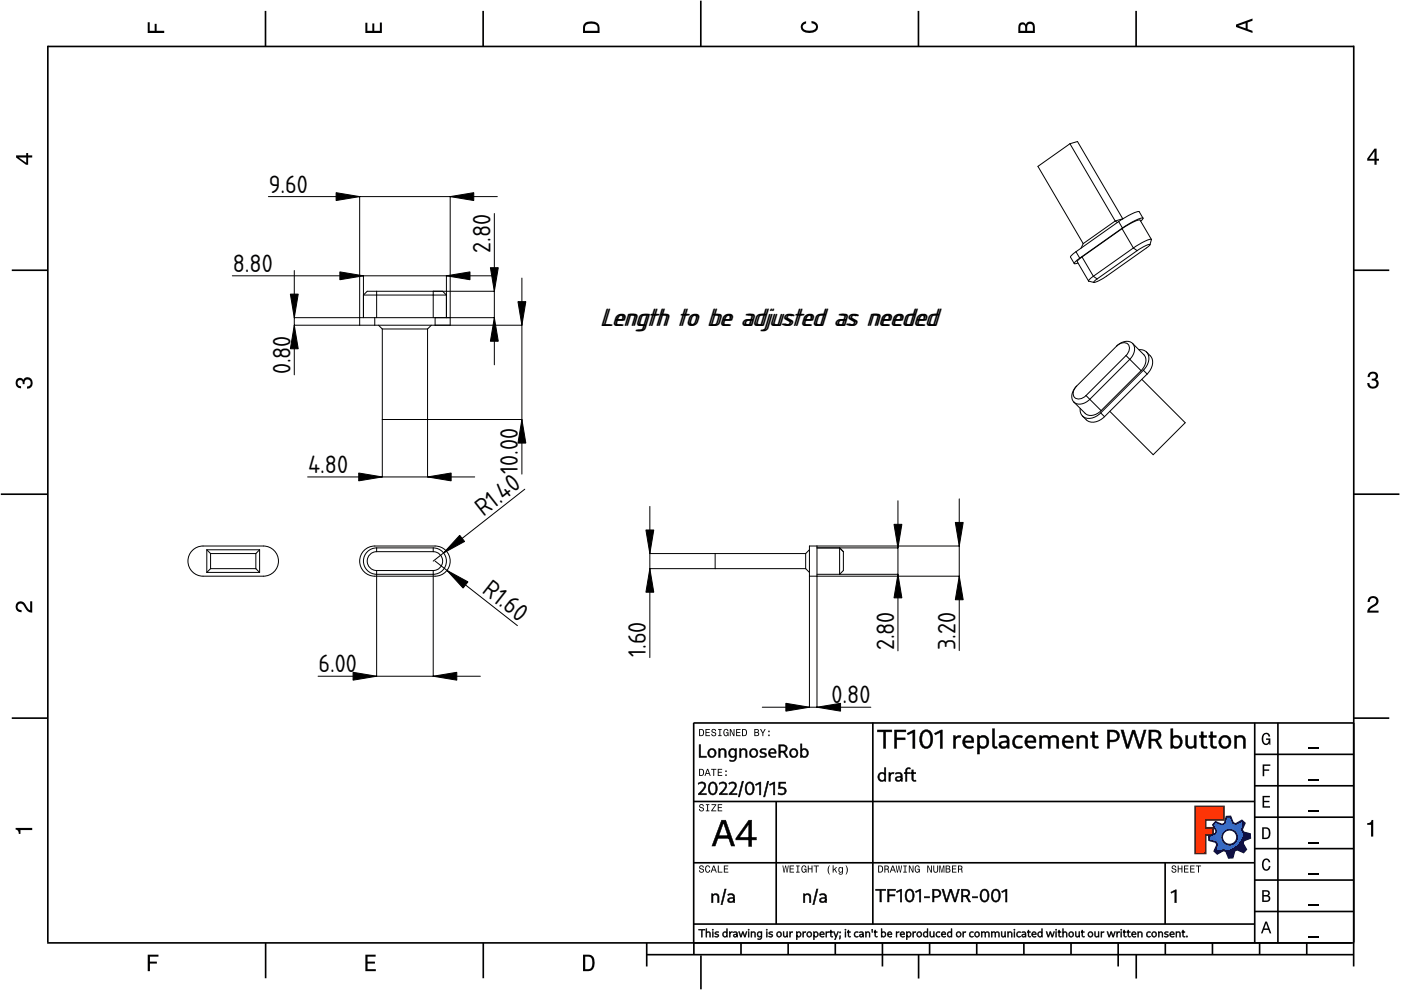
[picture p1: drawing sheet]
<svg xmlns="http://www.w3.org/2000/svg" width="297mm" height="210mm" viewBox="0 0 297 210" stroke-linecap="round" stroke-linejoin="round" font-family="sans-serif">
<defs><g id="words">
<g font-size="5.2">
<text x="127.2" y="69">Length</text>
<text x="127.6" y="69">Length ttoo bbee aaddjjuusstteedd aass nneeeeddeedd</text>
</g>
<g font-size="5">
<text x="57" y="40.9">9.60</text>
<text x="104" y="53.6" transform="rotate(-90 104 53.6)">2.80</text>
<text x="49.3" y="57.7">8.80</text>
<text x="61.6" y="79.4" transform="rotate(-90 61.6 79.4)">0.80</text>
<text x="65.3" y="100.3">4.80</text>
<text x="109.8" y="100.4" transform="rotate(-90 109.8 100.4)">10.00</text>
<text x="102.5" y="109.6" transform="rotate(-38 102.5 109.6)">R1.40</text>
<text x="102" y="125.6" transform="rotate(38 102 125.6)">R1.60</text>
<text x="189.6" y="137.9" transform="rotate(-90 189.6 137.9)">2.80</text>
<text x="202.6" y="137.9" transform="rotate(-90 202.6 137.9)">3.20</text>
<text x="67.5" y="142.6">6.00</text>
<text x="137" y="139.3" transform="rotate(-90 137 139.3)">1.60</text>
<text x="176.3" y="149.1">0.80</text>
</g>
</g></defs>
<g fill="none" stroke="#000" stroke-width=".35">
<path d="M10.1 9.7v190.1M10.1 9.9h277M56.3 2.3v7.5M102.4 2.3v7.5M148.6 .1v9.8M194.7 2.3v7.5M240.9 2.3v7.5M287 9.7v195.2M2.5 57.3h7.5M287.1 57.3h7.4M.2 104.8h10M287 104.8h9.7"/>
<path d="M2.5 152.3h7.5M147 153.3h140.1M147.1 153.3v49.1M185.1 153.2v42.8M266 159.9h21M266 153.3v46.7M270.9 153.3v46.7M287.1 152.3h7.4M147 169.9h119M164.6 169.9v26M266 179.9h21M266 173.3h21"/>
<path d="M266 166.6h21M10 199.9h277.1M56.3 199.9v7.5M102.5 199.9v7.5M137.1 199.9v5M147 195.9h119M147 182.9h119M157.1 199.9v2.5M167.1 199.9v2.5M177.1 199.9v2.5M187.1 199.9v5M197.1 199.9v2.5"/>
<path d="M207.1 199.9v2.5M217.1 199.9v2.5M227.1 199.9v2.5M237.1 199.9v5M247 182.9v13M247.1 199.9v2.5M257.1 199.9v2.5M266 193.3h21M266 186.6h21M267.1 199.9v2.5M277.1 199.9v2.5M137.1 202.4h150"/>
<path d="M148.6 202.6v7.2M194.8 202.4v5.1M240.9 202.4v5.1"/>
</g>
<g fill="#000">
<path d="M31.3 4.7h.4v1.8h1.1v-1.4h.4v1.4h1.6v.5h-3.5z" fill-rule="evenodd"/>
<path d="M77.5 4.8h.4v1.7h1v-1.5h.5v1.5h1.1v-1.7h.5v2.2h-3.5z" fill-rule="evenodd"/>
<path d="M124.1 4.9a2.19 2.19 0 0 0-.5 2.1h3.5v-1.2a1.42 1.42 0 0 0-1.7-1.3zM124.3 5.2a2.14 2.14 0 0 1 2.3 .3l.1 1h-2.7l.1-1z" fill-rule="evenodd"/>
<path d="M170.1 4.9l.8-.4v.5a.7 .7 0 0 0-.7 .5 .7 .7 0 0 0 .3 .8 1.69 1.69 0 0 0 2.5-.6 .9 .9 0 0 0-.9-.8v-.5a1.24 1.24 0 0 1 1.3 1.1 1.24 1.24 0 0 1-1 1.4 2.22 2.22 0 0 1-2.5-.7l-.1-.5z" fill-rule="evenodd"/>
<path d="M216.1 5l-.2 .8v1.2h3.5v-1.3a.98 .98 0 0 0-.7-1.1 .98 .98 0 0 0-1.2 .6 .84 .84 0 0 0-1.4-.2zM216.4 5.3a.54 .54 0 0 1 .7-.1 .54 .54 0 0 1 .3 .6v.7h-1.1zM217.9 5.2a.62 .62 0 0 1 .7-.1 .62 .62 0 0 1 .4 .6v.8h-1.2z" fill-rule="evenodd"/>
<path d="M262.1 5.2v.5l3.5 1.3v-.5l-1.1-.3v-1.4l1.1-.4v-.5zM262.6 5.5l1.5-.6v1.1z" fill-rule="evenodd"/>
<path d="M3.4 32.9v.5l2.1 1.5h.5v-1.5h.8v-.5h-.8v-.5h-.4v.5zM4 33.4h1.6v1.1z" fill-rule="evenodd"/>
<path d="M291.4 31.5l-1.5 2.1v.5h1.5v.8h.5v-.8h.5v-.4h-.5v-2.2zM291.4 32.1v1.6h-1.1z" fill-rule="evenodd"/>
<path d="M3.6 80.4a.86 .86 0 0 1 1.4 .1 1.06 1.06 0 0 1 1.2-.5 1.06 1.06 0 0 1 .7 1.2 1.1 1.1 0 0 1-1.2 1.2v-.4a.71 .71 0 0 0 .8-1 .71 .71 0 0 0-1.3-.1v.6h-.4a.61 .61 0 0 0-.3-.8 .61 .61 0 0 0-.8 .2 .61 .61 0 0 0 .2 .8l.6 .2v.4a1.15 1.15 0 0 1-1.2-.6 1.15 1.15 0 0 1 .3-1.3z" fill-rule="evenodd"/>
<path d="M290.3 79.1a1.08 1.08 0 0 1 1.3-.2 1.08 1.08 0 0 1 .5 1.3l-.4 .2a1.06 1.06 0 0 1 .6 1.3 1.06 1.06 0 0 1-1.2 .7 1.1 1.1 0 0 1-1.2-1.2h.4a.71 .71 0 0 0 1 .8 .71 .71 0 0 0 .1-1.3h-.6v-.4a.61 .61 0 0 0 .8-.3 .61 .61 0 0 0-.2-.8 .61 .61 0 0 0-.8 .2l-.2 .5h-.4z" fill-rule="evenodd"/>
<path d="M3.6 127.8a1.22 1.22 0 0 1 2 .7l.4 .6 .4 .3v-1.9h.4v2.4a1.8 1.8 0 0 1-1.7-1.4 .71 .71 0 0 0-.9-.5 .71 .71 0 0 0-.5 .8 .71 .71 0 0 0 .9 .6v.4a1.18 1.18 0 0 1-1.2-.6 1.18 1.18 0 0 1 .2-1.4z" fill-rule="evenodd"/>
<path d="M290.3 126.7a1.18 1.18 0 0 1 1.9 .3 1.18 1.18 0 0 1-1 1.7l-.5 .3-.3 .5h1.9v.4h-2.4a1.8 1.8 0 0 1 1.4-1.7 .71 .71 0 0 0 .5-.9 .71 .71 0 0 0-.9-.5 .71 .71 0 0 0-.5 .8h-.4z" fill-rule="evenodd"/>
<path d="M148.2 154.6v1.5h.5a.77 .77 0 0 0 .6-.8 .77 .77 0 0 0-.6-.7zM148.4 154.8a.58 .58 0 0 1 .7 .5 .58 .58 0 0 1-.7 .6zM149.6 154.6v1.5h.9v-.2h-.7v-.5h.6v-.2h-.6v-.4h.7v-.2zM151 154.7a.53 .53 0 0 0 0 .6 .53 .53 0 0 0 .6 .2 .32 .32 0 0 1-.3 .5 .32 .32 0 0 1-.3-.4h-.2a.5 .5 0 0 0 .7 .5 .5 .5 0 0 0 .1-.8l-.4-.1a.28 .28 0 0 1-.1-.4 .28 .28 0 0 1 .4-.1 .28 .28 0 0 1 .1 .3h.2a.51 .51 0 0 0-.3-.4 .51 .51 0 0 0-.5 .1zM152.3 154.6v.2h.2v1.1h-.2v.2h.7v-.2h-.3v-1.1h.3v-.2zM153.5 154.7a.81 .81 0 0 0 .5 1.4l.3-.2 .2 .2v-.8h-.6v.1h.4l-.2 .5a.6 .6 0 0 1-.5-.6 .6 .6 0 0 1 .4-.6l.2 .3h.2l-.1-.3a.53 .53 0 0 0-.8 0zM154.7 154.6v1.5h.2v-1.3l.6 1.3h.2v-1.5h-.2v1.2l-.5-1.2zM156.1 154.6v1.5h.9v-.2h-.7v-.5h.6v-.2h-.6v-.4h.7v-.2zM157.3 154.6v1.5h.5a.77 .77 0 0 0 .6-.8 .77 .77 0 0 0-.6-.7zM157.5 154.8a.58 .58 0 0 1 .7 .5 .58 .58 0 0 1-.7 .6zM159.9 154.6v1.5h.6a.42 .42 0 0 0 .5-.3 .42 .42 0 0 0-.3-.5l.2-.2-.1-.4zM160.1 154.8h.3a.23 .23 0 0 1 .3 .2 .23 .23 0 0 1-.3 .2h-.3zM160.1 155.4h.4a.26 .26 0 0 1 .3 .2 .26 .26 0 0 1-.3 .3h-.4zM161.1 154.6l.5 .9v.6h.2v-.6l.5-.9h-.2l-.4 .7-.3-.7zM162.9 155.8v.3h.3v-.3zM162.9 154.9v.3h.3v-.3z" fill-rule="evenodd"/>
<path d="M267.8 155.7a.85 .85 0 0 1 .9-.3 .85 .85 0 0 1 .6 .8h-.3l-.1-.3a.49 .49 0 0 0-.4-.3 .49 .49 0 0 0-.5 .3 1.2 1.2 0 0 0 .4 1.8 .66 .66 0 0 0 .6-.8h-.6v-.3h.9v1.3h-.1l-.1-.3-.3 .3a.85 .85 0 0 1-1.2-.7v-1.1z" fill-rule="evenodd"/>
<path d="M3.3 175.5h3.5v.5h-2.5v.8h-.3a.77 .77 0 0 0-.7-.9z" fill-rule="evenodd"/>
<path d="M148.4 170.6a.53 .53 0 0 0 0 .6 .53 .53 0 0 0 .6 .2 .32 .32 0 0 1-.3 .5 .32 .32 0 0 1-.3-.4h-.2a.5 .5 0 0 0 .7 .6 .5 .5 0 0 0 .1-.9l-.4-.1a.28 .28 0 0 1-.1-.4 .28 .28 0 0 1 .4-.1 .28 .28 0 0 1 .1 .4h.2a.51 .51 0 0 0-.3-.5 .51 .51 0 0 0-.5 .1zM149.7 170.5v.2h.2v1.1h-.2v.2h.7v-.2h-.3v-1.1h.3v-.2zM150.8 170.5v.2h.8l-.8 1.3h1.1v-.2h-.9l.9-1.3zM152.2 170.5v1.5h.9v-.2h-.7v-.5h.6v-.2h-.6v-.4h.7v-.2z" fill-rule="evenodd"/>
<path d="M148.2 163v1.5h.5a.77 .77 0 0 0 .6-.7 .77 .77 0 0 0-.6-.8zM148.4 163.2a.57 .57 0 0 1 .7 .6 .57 .57 0 0 1-.7 .5zM149.9 163l-.5 1.5h.2l.1-.4h.6l.2 .4h.2l-.6-1.5zM150 163.2l.3 .7h-.5zM150.8 163v.2h.4v1.3h.2v-1.3h.5v-.2zM152.2 163v1.5h.9v-.2h-.7v-.5h.6v-.2h-.6v-.4h.7v-.2zM153.8 164.2v.3h.3v-.3zM153.8 163.4v.3h.3v-.3z" fill-rule="evenodd"/>
<path d="M253.4 171h6.1v2.8h-3.9v1.7h1.6v1.5h-1.6v4h-2.2z" fill-rule="evenodd"/>
<path d="M257.7 174.3l-.5 .6 .7 1.3-.2 .6-1.4 .5v.9l1.5 .4 .3 .5-.7 1.4 .7 .5 1.3-.7 .6 .2 .5 1.4 .9-.1 .3-1.4 .6-.3 1.4 .6 .5-.6-.7-1.3 .2-.6 1.4-.5-.1-.9-1.4-.4-.3-.5 .6-1.4-.6-.6-1.3 .8-.6-.2-.5-1.4h-.9l-.4 1.5-.5 .2zM259.1 177.5a1.6 1.6 0 0 1 3.2 0 1.6 1.6 0 0 1-3.2 0z" fill-rule="evenodd"/>
<path d="M267.7 168.7h1.5v.3h-1.2v.8h1.1v.3h-1.1v.8h1.3v.3h-1.6z" fill-rule="evenodd"/>
<path d="M267.7 162.1h1.6v.3h-1.3v.7h1.1v.3h-1.1v1.2h-.3z" fill-rule="evenodd"/>
<path d="M267.6 175.4v2.5h.8a1.37 1.37 0 0 0 .7-2.2 1.56 1.56 0 0 0-1.5-.3zM267.9 175.7a.98 .98 0 0 1 1.2 .7 .98 .98 0 0 1-.7 1.2h-.5z" fill-rule="evenodd"/>
<path d="M289.9 174.5a.77 .77 0 0 0 .9-.6h.4v3.5h-.5v-2.5h-.8z" fill-rule="evenodd"/>
<path d="M148.4 183.6a.53 .53 0 0 0 0 .6 .53 .53 0 0 0 .6 .2 .32 .32 0 0 1-.3 .5 .32 .32 0 0 1-.3-.4h-.2a.5 .5 0 0 0 .7 .6 .5 .5 0 0 0 .1-.9l-.4-.1a.28 .28 0 0 1-.1-.4 .28 .28 0 0 1 .4-.1 .28 .28 0 0 1 .1 .4h.2a.51 .51 0 0 0-.3-.5 .51 .51 0 0 0-.5 .1zM149.6 183.7l-.1 .2a.67 .67 0 0 0 .1 .9 .67 .67 0 0 0 .8 .1l.2-.4h-.2l-.2 .3a.6 .6 0 0 1-.5-.5 .6 .6 0 0 1 .4-.6l.3 .3h.2l-.2-.4a.5 .5 0 0 0-.8 .1zM151.2 183.5l-.5 1.5h.2l.1-.4h.6l.2 .4h.2l-.6-1.5zM151.3 183.7l.3 .7h-.5zM152.2 183.5v1.5h1v-.2h-.8v-1.3zM153.5 183.5v1.5h.9v-.2h-.7v-.5h.6v-.2h-.6v-.4h.7v-.2z" fill-rule="evenodd"/>
<path d="M165.9 183.5l.3 1.5h.1l.3-1.3 .2 1.3h.2l.2-1.5h-.1l-.2 1.3-.2-1.3h-.2l-.2 1.3-.2-1.3zM167.4 183.5v1.5h1v-.2h-.8v-.5h.7v-.2h-.7v-.4h.7v-.2zM168.8 183.5v.2h.3v1.1h-.3v.2h.7v-.2h-.2v-1.1h.2v-.2zM170.1 183.7a.82 .82 0 0 0 .5 1.3l.3-.2 .1 .2v-.8h-.5v.2h.3l-.2 .4a.6 .6 0 0 1-.5-.5 .6 .6 0 0 1 .5-.6l.2 .3h.2l-.2-.4a.53 .53 0 0 0-.7 .1zM171.3 183.5v1.5h.2v-.7h.6v.7h.2v-1.5h-.2v.6h-.6v-.6zM172.5 183.5v.2h.5v1.3h.2v-1.3h.4v-.2zM175.8 183.5a1.35 1.35 0 0 0 .2 1.9 1.84 1.84 0 0 1 0-1.9zM176.5 183.5v1.5h.2v-.4l.2-.2 .4 .6h.2l-.4-.7 .4-.5h-.2l-.6 .6v-.9zM177.9 184a.59 .59 0 0 0-.2 .7 .59 .59 0 0 0 .7 .3l.1-.2a.31 .31 0 0 1-.1 .5 .31 .31 0 0 1-.4-.2h-.2a.47 .47 0 0 0 .5 .4 .47 .47 0 0 0 .4-.5v-1.2h-.2v.2l-.3-.2zM178 184.1l.1-.1a.42 .42 0 0 1 .4 .4 .42 .42 0 0 1-.4 .5l-.1-.3zM179.3 183.5a1.85 1.85 0 0 1 0 1.9 1.22 1.22 0 0 0 0-1.9z" fill-rule="evenodd"/>
<path d="M186.2 183.5v1.5h.5a.77 .77 0 0 0 .6-.7 .77 .77 0 0 0-.6-.8zM186.4 183.7a.58 .58 0 0 1 .6 .6 .58 .58 0 0 1-.6 .5zM187.5 183.5v1.5h.2v-.6a.45 .45 0 0 1 .5 .1 .45 .45 0 0 1 .1 .5h.2l-.2-.7a.42 .42 0 0 0 .1-.5 .42 .42 0 0 0-.4-.3zM187.7 183.7h.2a.26 .26 0 0 1 .4 .3 .26 .26 0 0 1-.4 .2h-.2zM189.2 183.5l-.6 1.5h.2l.2-.4h.6l.1 .4h.2l-.5-1.5zM189.3 183.7l.2 .7h-.4zM189.9 183.5l.3 1.5h.2l.2-1.3 .2 1.3h.2l.3-1.5h-.2l-.2 1.3-.2-1.3h-.2l-.2 1.3-.2-1.3zM191.5 183.5v.2h.3v1.1h-.3v.2h.8v-.2h-.3v-1.1h.3v-.2zM192.7 183.5v1.5h.2v-1.2l.5 1.2h.3v-1.5h-.2v1.2l-.6-1.2zM194.1 183.7a.81 .81 0 0 0 .5 1.3l.3-.2 .1 .2v-.8h-.5v.2h.3l-.2 .4a.6 .6 0 0 1-.5-.5 .6 .6 0 0 1 .5-.6l.2 .3h.2l-.2-.4a.53 .53 0 0 0-.7 .1zM196.6 183.5v1.5h.2v-1.2l.6 1.2h.2v-1.5h-.2v1.2l-.6-1.2zM197.9 183.5v.9a.52 .52 0 0 0 .5 .6 .52 .52 0 0 0 .5-.6v-.9h-.2v.9a.33 .33 0 0 1-.3 .5 .33 .33 0 0 1-.3-.5v-.9zM199.2 183.5v1.5h.1v-1.4l.3 1.4h.2l.3-1.4v1.4h.1v-1.5h-.2l-.3 1.3-.3-1.3zM200.5 183.5v1.5h.6a.42 .42 0 0 0 .4-.3 .42 .42 0 0 0-.2-.5l.2-.2-.1-.4zM200.7 183.7h.3a.23 .23 0 0 1 .3 .2 .23 .23 0 0 1-.3 .2h-.3zM200.7 184.3h.3a.26 .26 0 0 1 .3 .3 .26 .26 0 0 1-.3 .2h-.3zM201.8 183.5v1.5h1v-.2h-.8v-.5h.7v-.2h-.7v-.4h.8v-.2zM203.1 183.5v1.5h.2v-.6a.45 .45 0 0 1 .5 .1 .45 .45 0 0 1 .1 .5h.2l-.2-.7a.42 .42 0 0 0 .1-.5 .42 .42 0 0 0-.4-.3zM203.3 183.7h.3a.26 .26 0 0 1 .3 .3 .26 .26 0 0 1-.4 .2h-.2z" fill-rule="evenodd"/>
<path d="M248.5 183.6a.53 .53 0 0 0 0 .6 .53 .53 0 0 0 .6 .2 .32 .32 0 0 1-.2 .5 .32 .32 0 0 1-.3-.4h-.2a.5 .5 0 0 0 .6 .6 .5 .5 0 0 0 .2-.9l-.4-.1a.28 .28 0 0 1-.1-.4 .28 .28 0 0 1 .3-.1 .28 .28 0 0 1 .2 .4h.2a.51 .51 0 0 0-.3-.5 .51 .51 0 0 0-.6 .1zM249.7 183.5v1.5h.2v-.7h.6v.7h.2v-1.5h-.2v.6h-.6v-.6zM251 183.5v1.5h1v-.2h-.8v-.5h.7v-.2h-.7v-.4h.8v-.2zM252.3 183.5v1.5h1v-.2h-.8v-.5h.7v-.2h-.7v-.4h.8v-.2zM253.5 183.5v.2h.5v1.3h.2v-1.3h.5v-.2z" fill-rule="evenodd"/>
<path d="M268.3 195.4l-1 2.5h.4l.2-.7h1l.3 .7h.3l-.9-2.5zM268.4 195.8l.4 1.1h-.7z" fill-rule="evenodd"/>
<path d="M267.6 188.7v2.5h1a.7 .7 0 0 0 .7-.5 .7 .7 0 0 0-.4-.8 .61 .61 0 0 0 .3-.8 .61 .61 0 0 0-.7-.4zM267.9 189h.6a.38 .38 0 0 1 .4 .4 .38 .38 0 0 1-.5 .4h-.5zM267.9 190.1h.6a.44 .44 0 0 1 .5 .4 .44 .44 0 0 1-.5 .4h-.6z" fill-rule="evenodd"/>
<path d="M267.8 182.3a.85 .85 0 0 1 .9-.3 .85 .85 0 0 1 .6 .8h-.3l-.1-.2a.47 .47 0 0 0-.4-.3 .47 .47 0 0 0-.4 .3 1.21 1.21 0 0 0 .4 1.7 .64 .64 0 0 0 .5-.7h.4a.89 .89 0 0 1-.8 1 .89 .89 0 0 1-1-.7v-1.1z" fill-rule="evenodd"/>
<path d="M31.3 202.4h2.3v.4h-1.8v1.1h1.5v.4h-1.5v1.6h-.5z" fill-rule="evenodd"/>
<path d="M77.5 202.4h2.1v.4h-1.7v1.1h1.6v.4h-1.6v1.2h1.8v.4h-2.2z" fill-rule="evenodd"/>
<path d="M123.6 202.4v3.5h1.2a1.42 1.42 0 0 0 1.3-1.7 1.38 1.38 0 0 0-1.3-1.8zM124.1 202.8l1 .1a1.89 1.89 0 0 1 0 2.5l-1 .1z" fill-rule="evenodd"/>
</g>
<path d="M277.3 158.6h2.2M277.3 178.6h2.2M277.3 172h2.2M277.3 165.3h2.2M277.3 198.6h2.2M277.3 192h2.2M277.3 185.3h2.2" fill="none" stroke="#000" stroke-width=".25"/>
<g fill="#000">
<path d="M248.2 189.2l1.2-.5v2.7h-.3v-2.5l.1 .1-.8 .4z"/>
<path d="M186 154.8v.4h1.3v3.5h.5v-3.5h1.3v-.4zM189.7 154.8v3.9h.4v-1.8h1.8v-.4h-1.8v-1.3h2v-.4zM192.3 155.5l.2 .3 1.2-.6-.2-.1v3.6h.5v-3.9h-.3zM195.6 155a2.69 2.69 0 0 0 0 3.5 1.35 1.35 0 0 0 1.5 0 1.35 1.35 0 0 0 .6-1.2 1.93 1.93 0 0 0-1.3-2.6zM195.8 155.4a.87 .87 0 0 1 1-.2 .87 .87 0 0 1 .5 1 1.57 1.57 0 0 1-.9 2.1 1.6 1.6 0 0 1-.9-2.2zM198.1 155.5l.2 .3 1.2-.6-.2-.1v3.6h.5v-3.9h-.3zM202.2 156v2.7h.4l-.1-2.7zM202.7 156.2l-.2 .3v.4l.6-.5h.6l.1-.4h-.7zM204.6 156.2a1.47 1.47 0 0 0-.3 2 1.47 1.47 0 0 0 2.1 .3l-.1-.3a1.08 1.08 0 0 1-1.6-.4 1.08 1.08 0 0 1 .6-1.5 .71 .71 0 0 1 .7 .8h-1.5v.3h1.9a1.17 1.17 0 0 0-.4-1.3 1.17 1.17 0 0 0-1.4 .1zM207.5 156.4l.1 .2a.94 .94 0 0 1 1.3-.1 .94 .94 0 0 1 .3 1.2 .8 .8 0 0 1-.8 .6 .8 .8 0 0 1-.8-.6 .72 .72 0 0 0 .1 .8 .72 .72 0 0 0 .7 .2 1.37 1.37 0 0 0 1.3-1.6 1.37 1.37 0 0 0-1.7-1.1zM207.2 156v3.9h.5v-3.6l-.2-.3zM210.4 154.5v3.6a.66 .66 0 0 0 1.1 .5l-.1-.3h-.4l-.1-.3v-3.5zM211.8 156.2l.2 .3 .5-.2a.73 .73 0 0 1 1 .6v1.4l.1 .4h.4v-1.8a1.26 1.26 0 0 0-2.2-.7zM212 157.4a.82 .82 0 0 0 0 1.1 .82 .82 0 0 0 1.1 .2 1.12 1.12 0 0 0 .8-1l-.2-.1a.81 .81 0 0 1-.6 .7 .81 .81 0 0 1-.9-.4l.3-.4 1.1-.1v-.3zM215.2 156.2a1.41 1.41 0 0 0-.4 1.9 1.41 1.41 0 0 0 2 .4l-.1-.3a1.02 1.02 0 0 1-1.6-.9 1.02 1.02 0 0 1 1.6-.9l.1-.3-.3-.1a1.51 1.51 0 0 0-1.3 .2zM217.8 156.2a1.47 1.47 0 0 0-.3 2 1.47 1.47 0 0 0 2.1 .3l-.1-.3a1.08 1.08 0 0 1-1.7-.4 1.08 1.08 0 0 1 .7-1.5 .71 .71 0 0 1 .7 .8h-1.5v.3h1.9a1.17 1.17 0 0 0-.4-1.3 1.17 1.17 0 0 0-1.4 .1zM222.4 156.4l.2 .3a.81 .81 0 0 1 .8-.4 .81 .81 0 0 1 .6 .7v1.7h.5v-1.8a1.13 1.13 0 0 0-.9-1 1.13 1.13 0 0 0-1.2 .5zM220.4 156v2.7h.5v-2.4l-.2-.3zM220.6 156.4l.1 .3a.81 .81 0 0 1 .9-.4 .81 .81 0 0 1 .6 .7v1.7h.5v-1.8a1.13 1.13 0 0 0-.9-1 1.13 1.13 0 0 0-1.2 .5zM225.7 156.2a1.47 1.47 0 0 0-.3 2 1.47 1.47 0 0 0 2.1 .3l-.1-.3a1.08 1.08 0 0 1-1.6-.4 1.08 1.08 0 0 1 .6-1.5 .71 .71 0 0 1 .7 .8h-1.5v.3h1.9a1.17 1.17 0 0 0-.4-1.3 1.17 1.17 0 0 0-1.4 .1zM228.5 156.4l.2 .3a.83 .83 0 0 1 .8-.4 .83 .83 0 0 1 .7 .7v1.7h.4v-1.8a1.15 1.15 0 0 0-.8-1 1.15 1.15 0 0 0-1.3 .5zM228.3 156v2.7h.5v-2.4l-.2-.3zM231.6 155.2v2.7a.86 .86 0 0 0 1.3 .7l-.1-.3h-.1a.46 .46 0 0 1-.7-.4v-2.7zM231.2 156v.3h1.6v-.3zM234.8 154.8v3.9h.5v-3.5a1.27 1.27 0 0 1 1.5 .5 .82 .82 0 0 1-.8 1.2h-.9v.4a1.88 1.88 0 0 0 2.2-.9 1.24 1.24 0 0 0-1.3-1.6zM237.6 154.8l1.2 3.9h.5l1.1-3.7h-.2l1.2 3.7h.4l1.2-3.9h-.5l-1 3.6h.3l-1.2-3.6h-.5l-1.1 3.6h.2l-1-3.6zM243.6 154.8v3.9h.4v-3.5h.8a.76 .76 0 0 1 .9 .7 .76 .76 0 0 1-.8 .8h-1v.4a1.85 1.85 0 0 0 2.2-.8 1.11 1.11 0 0 0-1.2-1.5zM244.8 156.8l1 1.9h.6l-1.1-1.9zM248.5 156.3l-.1 .3 .1 .3a.93 .93 0 0 1 1.3-.5 .93 .93 0 0 1 .4 1.3 .85 .85 0 0 1-.8 .6 .85 .85 0 0 1-.8-.5l-.2 .2a1.28 1.28 0 0 0 1.7 .5 1.28 1.28 0 0 0 .5-1.7 1.2 1.2 0 0 0-2.1-.5zM248.2 154.5v4.2h.3l.2-.4v-3.8zM251.4 156v1.7a1.11 1.11 0 0 0 .8 1 1.11 1.11 0 0 0 1.2-.5l-.1-.2a.8 .8 0 0 1-.9 .3 .8 .8 0 0 1-.6-.7v-1.6zM253.2 156v2.3l.1 .4h.3v-2.7zM254.7 155.2v2.7a.86 .86 0 0 0 1.3 .7l-.1-.3h-.2a.46 .46 0 0 1-.6-.4v-2.7zM254.3 156v.3h1.5v-.3zM256.7 155.2v2.7a.86 .86 0 0 0 1.3 .7l-.1-.3h-.2a.46 .46 0 0 1-.6-.4v-2.7zM256.3 156v.3h1.6v-.3zM258.3 157.3a1.4 1.4 0 0 0 2.8 0 1.4 1.4 0 0 0-2.8 0zM259.1 156.6a.95 .95 0 0 1 1.5 .6 .95 .95 0 0 1-1.2 1 1.15 1.15 0 0 1-.3-1.6zM262 156.4l.1 .3a.83 .83 0 0 1 .9-.4 .83 .83 0 0 1 .6 .7v1.7h.4v-1.8a1.15 1.15 0 0 0-.8-1 1.15 1.15 0 0 0-1.2 .5zM261.8 156v2.7h.4v-2.4l-.1-.3z"/>
<path d="M186 154.8v.4l1.4-.1-.1 3.6h.5l-.1-3.6 1.4 .1v-.4zM186 154.7h3.1v.5h-1.3v3.5h-.5v-3.5h-1.3zM189.7 154.8v3.9h.4v-1.9l1.8 .1v-.4h-1.8v-1.4l2 .1v-.4zM189.6 154.7h2.5v.5h-2v1.3l1.9-.1v.5h-1.9l.1 1.8h-.6zM192.3 155.5l.2 .3 1.2-.6-.2-.1v3.6h.5v-3.9h-.3zM192.3 155.5l1.4-.8h.3v4h-.5v-3.7l.3 .3-1.3 .6zM195.7 155a2.66 2.66 0 0 0 0 3.4 1.3 1.3 0 0 0 1.3 .1 1.3 1.3 0 0 0 .7-1.2 1.88 1.88 0 0 0-1.3-2.5zM195.6 154.9a1.37 1.37 0 0 1 1.5-.1 1.37 1.37 0 0 1 .7 1.3 2.02 2.02 0 0 1-1.4 2.7 1.67 1.67 0 0 1-1.5-2.1 2.22 2.22 0 0 1 .7-1.8zM195.8 155.3a.91 .91 0 0 1 1-.1 .91 .91 0 0 1 .5 1 1.62 1.62 0 0 1-.9 2.2 1.65 1.65 0 0 1-1-2.3zM195.8 155.4a2.37 2.37 0 0 0 .3 2.8 .83 .83 0 0 0 1.1-.9 1.57 1.57 0 0 0-.8-2.1zM198.1 155.5l.2 .3 1.2-.6-.2-.1v3.6h.5v-3.9h-.3zM198.1 155.5l1.4-.8h.3v4h-.5v-3.7l.3 .3-1.3 .6zM202.2 156v2.7h.4l-.1-2.7zM202.1 155.9h.5l.1 2.8h-.6zM202.5 156.5v.4a.81 .81 0 0 1 1.2-.5l.1-.4a1.27 1.27 0 0 0-1.3 .5zM202.6 156.2l.5-.3h.5l.2 .1-.1 .4a1.29 1.29 0 0 0-1.2 .5v-.5zM204.6 156.2a1.43 1.43 0 0 0-.2 2 1.43 1.43 0 0 0 1.9 .3v-.3a1.11 1.11 0 0 1-1.7-.4 1.11 1.11 0 0 1 .7-1.6 .71 .71 0 0 1 .7 .9h-1.5v.3h1.9a1.12 1.12 0 0 0-.4-1.3 1.12 1.12 0 0 0-1.4 .1zM204.6 156.1a1.19 1.19 0 0 1 1.4 0 1.19 1.19 0 0 1 .4 1.4h-2v-.5l1.6 .1a.71 .71 0 0 0-.8-.8 .71 .71 0 0 0-.6 .9 1.05 1.05 0 0 0 .6 1 1.05 1.05 0 0 0 1.1-.1l.1 .4a1.51 1.51 0 0 1-2.1-.3 1.51 1.51 0 0 1 .3-2.1zM207.5 156.4l.1 .2a.96 .96 0 0 1 1.4-.2 .96 .96 0 0 1 .2 1.3 .82 .82 0 0 1-.8 .7 .82 .82 0 0 1-.8-.7l-.2 .3a1.16 1.16 0 0 0 1.4 .6 1.16 1.16 0 0 0 .8-1.3 1.19 1.19 0 0 0-.7-1.3 1.19 1.19 0 0 0-1.4 .4zM207.5 156.3a1.3 1.3 0 0 1 1.7-.2 1.3 1.3 0 0 1 .5 1.7 1.17 1.17 0 0 1-1.1 1 1.17 1.17 0 0 1-1.2-.9l.2-.4a.78 .78 0 0 0 .9 .8 .78 .78 0 0 0 .7-1 .85 .85 0 0 0-.6-.9 .85 .85 0 0 0-1 .3zM207.2 156v3.9h.5v-3.6l-.2-.3zM207.2 155.9h.4l.1 .4v3.6h-.5zM210.4 154.5l.1 3.6a.61 .61 0 0 0 .3 .5 .61 .61 0 0 0 .6 0v-.3l-.2 .1-.3-.2v-3.7zM210.4 154.5h.5v3.5l.1 .3 .4-.1 .1 .4a.7 .7 0 0 1-.7 .1 .7 .7 0 0 1-.4-.6zM211.8 156.2l.2 .3a1 1 0 0 1 1.6 .4l-.1 1.4 .1 .4h.4l-.1-1.8a1.21 1.21 0 0 0-2-.7zM211.8 156.1a1.76 1.76 0 0 1 2 .1l.2 .7v1.8h-.4l-.1-.3v-1.5a.77 .77 0 0 0-1.2-.5l-.4 .2zM212.1 157.4a.78 .78 0 0 0-.1 1.1 .78 .78 0 0 0 1 .1 1.21 1.21 0 0 0 .9-.9l-.2-.1a.82 .82 0 0 1-.7 .7 .82 .82 0 0 1-.8-.4 1.14 1.14 0 0 1 1.4-.5l-.1-.3zM212 157.3l1.6-.3v.4l-1 .1-.3 .4a.77 .77 0 0 0 .8 .3 .77 .77 0 0 0 .6-.6l.2 .1a1.12 1.12 0 0 1-1 1 1.12 1.12 0 0 1-1.2-.8zM215.2 156.2a1.36 1.36 0 0 0-.3 1.9 1.36 1.36 0 0 0 1.9 .4l-.1-.3a1.04 1.04 0 0 1-1.6-.9 1.04 1.04 0 0 1 1.6-.9l.1-.3-.5-.1zM215.2 156.1a1.47 1.47 0 0 1 1.6 0l-.1 .4a.97 .97 0 0 0-1.5 .8 .97 .97 0 0 0 1.5 .8l.1 .4a1.42 1.42 0 0 1-1.9-.1 1.42 1.42 0 0 1 0-1.9zM217.8 156.2a1.43 1.43 0 0 0-.2 2 1.43 1.43 0 0 0 1.9 .3v-.3a1.11 1.11 0 0 1-1.7-.4 1.11 1.11 0 0 1 .7-1.6 .71 .71 0 0 1 .7 .9h-1.5v.3h1.9a1.12 1.12 0 0 0-.4-1.3 1.12 1.12 0 0 0-1.4 .1zM217.7 156.1a1.19 1.19 0 0 1 1.5 0 1.19 1.19 0 0 1 .4 1.4h-2v-.5l1.6 .1a.71 .71 0 0 0-.8-.8 .71 .71 0 0 0-.6 .9 1.05 1.05 0 0 0 .5 1 1.05 1.05 0 0 0 1.2-.1l.1 .4a1.51 1.51 0 0 1-2.1-.3 1.51 1.51 0 0 1 .2-2.1zM222.4 156.4l.2 .3a.82 .82 0 0 1 .8-.4 .82 .82 0 0 1 .7 .7l-.1 1.7h.5l-.1-1.8a1.08 1.08 0 0 0-.8-.9 1.08 1.08 0 0 0-1.1 .4zM222.4 156.3a1.18 1.18 0 0 1 1.3-.4 1.18 1.18 0 0 1 .8 1v1.8h-.5v-1.7a.78 .78 0 0 0-.7-.7 .78 .78 0 0 0-.8 .4zM220.4 156v2.7h.5v-2.4l-.2-.3zM220.4 155.9h.4l.1 .4v2.4h-.5zM220.6 156.4l.1 .3a.82 .82 0 0 1 .9-.4 .82 .82 0 0 1 .7 .7l-.1 1.7h.5l-.1-1.8a1.08 1.08 0 0 0-.8-.9 1.08 1.08 0 0 0-1.1 .4zM220.6 156.3a1.18 1.18 0 0 1 1.2-.4 1.18 1.18 0 0 1 .9 1v1.8h-.5v-1.7a.78 .78 0 0 0-.7-.7 .78 .78 0 0 0-.8 .4zM225.7 156.2a1.43 1.43 0 0 0-.2 2 1.43 1.43 0 0 0 1.9 .3v-.3a1.11 1.11 0 0 1-1.7-.4 1.11 1.11 0 0 1 .7-1.6 .71 .71 0 0 1 .7 .9h-1.5v.3h1.9a1.12 1.12 0 0 0-.4-1.3 1.12 1.12 0 0 0-1.4 .1zM225.7 156.1a1.19 1.19 0 0 1 1.4 0 1.19 1.19 0 0 1 .4 1.4h-2v-.5l1.6 .1a.71 .71 0 0 0-.8-.8 .71 .71 0 0 0-.6 .9 1.05 1.05 0 0 0 .6 1 1.05 1.05 0 0 0 1.1-.1l.1 .4a1.51 1.51 0 0 1-2.1-.3 1.51 1.51 0 0 1 .3-2.1zM228.5 156.4l.2 .3a.84 .84 0 0 1 .8-.4 .84 .84 0 0 1 .7 .7v1.7h.4v-1.8a1.1 1.1 0 0 0-.9-.9 1.1 1.1 0 0 0-1.1 .4zM228.5 156.3a1.2 1.2 0 0 1 1.3-.4 1.2 1.2 0 0 1 .9 1v1.8h-.6v-1.7a.8 .8 0 0 0-.6-.7 .8 .8 0 0 0-.9 .4zM228.3 156v2.7h.5v-2.4l-.2-.3zM228.3 155.9h.4l.1 .4v2.4h-.5zM231.6 155.2l.1 2.7a.95 .95 0 0 0 1.2 .7l-.1-.3-.1 .1a.52 .52 0 0 1-.7-.5v-2.7zM231.6 155.1h.5v2.8a.48 .48 0 0 0 .7 .3l.2 .4a.9 .9 0 0 1-1.4-.7zM231.2 156v.3h1.6v-.3zM231.2 155.9h1.6v.5h-1.6zM234.8 154.8v3.9h.5v-3.6a1.22 1.22 0 0 1 1.6 1 .82 .82 0 0 1-.9 .8h-.9v.4a1.83 1.83 0 0 0 2.2-.9 1.19 1.19 0 0 0-1.3-1.6zM234.7 154.7h.1a2.09 2.09 0 0 1 2.6 .9 1.35 1.35 0 0 1-1.5 1.8h-.9v-.6h1a.81 .81 0 0 0 .8-.8 .81 .81 0 0 0-.9-.8h-.6v3.5h-.6zM237.6 154.8l1.2 3.9h.5l1.1-3.6-.2-.1 1.2 3.7h.4l1.2-3.9h-.5l-1 3.6 .2 .1-1.1-3.7h-.5l-1.1 3.7 .2-.1-1-3.6zM237.6 154.7h.6l1 3.8h-.3l1.1-3.7h.6l1.2 3.7h-.3l1-3.8h.6l-1.2 4h-.5l-1.3-3.7h.4l-1.2 3.7h-.5zM243.6 154.8v3.9h.4v-3.6a1.37 1.37 0 0 1 1.7 .5 .8 .8 0 0 1-.8 1.1h-1v.3a1.81 1.81 0 0 0 2.2-.8 1.06 1.06 0 0 0-1.2-1.4zM243.5 154.7h.1a2.55 2.55 0 0 1 2.4 .5 1.26 1.26 0 0 1 0 1.3 1.26 1.26 0 0 1-1.2 .6h-1v-.5h1.1a.71 .71 0 0 0 .7-.7 .71 .71 0 0 0-.8-.7h-.8l.1 3.5h-.6zM244.8 156.8l1 1.9h.6l-1.1-1.9zM244.7 156.8h.6l1.2 1.9h-.7zM248.6 156.3l-.2 .3 .1 .3a.9 .9 0 0 1 1.1-.6 .9 .9 0 0 1 .7 1 .88 .88 0 0 1-.7 1 .88 .88 0 0 1-1-.5l-.2 .2a1.26 1.26 0 0 0 1.7 .5 1.26 1.26 0 0 0 .5-1.7 1.15 1.15 0 0 0-2-.5zM248.5 156.3a1.32 1.32 0 0 1 1.7-.2 1.32 1.32 0 0 1 .5 1.7 1.21 1.21 0 0 1-1.1 1 1.21 1.21 0 0 1-1.3-.8l.3-.3a.86 .86 0 0 0 1.2 .5 .86 .86 0 0 0 .3-1.3 .8 .8 0 0 0-.8-.6 .8 .8 0 0 0-.7 .7l-.3-.4zM248.2 154.5v4.2h.3l.2-.4v-3.8zM248.2 154.5h.5v3.9l-.1 .3h-.4zM251.4 156v1.7a1.06 1.06 0 0 0 .8 .9 1.06 1.06 0 0 0 1.2-.4l-.1-.2a.81 .81 0 0 1-.9 .4 .81 .81 0 0 1-.6-.8v-1.6zM251.3 155.9h.6v1.7a.76 .76 0 0 0 .6 .7 .76 .76 0 0 0 .8-.4l.1 .3a1.16 1.16 0 0 1-1.2 .5 1.16 1.16 0 0 1-.9-1zM253.2 156v2.3l.1 .4h.3v-2.7zM253.1 155.9h.6v2.8h-.4l-.2-.3zM254.7 155.2v2.7a.95 .95 0 0 0 1.3 .7l-.1-.3-.2 .1a.52 .52 0 0 1-.7-.5l.1-2.7zM254.6 155.1h.5v2.8a.48 .48 0 0 0 .8 .3l.1 .4a.9 .9 0 0 1-1.4-.7zM254.3 156v.3h1.5v-.3zM254.2 155.9h1.7v.5h-1.7zM256.7 155.2v2.7a.95 .95 0 0 0 1.3 .7l-.1-.3-.2 .1a.52 .52 0 0 1-.6-.5v-2.7zM256.6 155.1h.6v2.8a.48 .48 0 0 0 .7 .3l.1 .4a.9 .9 0 0 1-1.4-.7zM256.3 156v.3h1.6v-.3zM256.3 155.9h1.6v.5h-1.6zM258.4 157.3a1.32 1.32 0 0 0 2.6 0 1.32 1.32 0 0 0-2.6 0zM258.9 156.1a1.4 1.4 0 0 1 1.9 .4 1.4 1.4 0 0 1-.3 1.9 1.4 1.4 0 0 1-1.9-.2 1.67 1.67 0 0 1 .3-2.1zM259 156.5a1 1 0 0 1 1.6 .7 1 1 0 0 1-1.2 1.1 1.2 1.2 0 0 1-.4-1.8zM259.1 156.6a.98 .98 0 0 0-.1 1.1 .98 .98 0 0 0 1.1 .5 .93 .93 0 0 0 .3-1.3 .93 .93 0 0 0-1.3-.3zM262 156.4l.1 .3a.84 .84 0 0 1 .9-.4 .84 .84 0 0 1 .6 .7v1.7h.4v-1.8a1.1 1.1 0 0 0-.8-.9 1.1 1.1 0 0 0-1.2 .4zM261.9 156.3a1.2 1.2 0 0 1 1.3-.4 1.2 1.2 0 0 1 .9 1v1.8h-.6v-1.7a.8 .8 0 0 0-.6-.7 .8 .8 0 0 0-.8 .4zM261.8 156v2.7h.4v-2.4l-.1-.3zM261.7 155.9h.4l.2 .4v2.4h-.6z"/>
<path d="M148 166.1l.1 .2a.67 .67 0 0 1 1-.2 .67 .67 0 0 1 .1 1l-1.2 1.2v.2h1.8v-.3h-1.4a1.69 1.69 0 0 0 1-2.2 1.14 1.14 0 0 0-1.4 .1zM150.5 166a1.8 1.8 0 0 0 .3 2.5 1.07 1.07 0 0 0 1.3-1.4 1.01 1.01 0 0 0-.4-1.1 1.01 1.01 0 0 0-1.2 0zM150.9 166.1h.2a1.29 1.29 0 0 1 0 2.2 1.32 1.32 0 0 1-.2-2.2zM152.5 166.1v.2a.67 .67 0 0 1 1-.2 .67 .67 0 0 1 .1 1l-1.1 1.2v.2h1.7v-.3h-1.4a1.69 1.69 0 0 0 1.1-2.2 1.14 1.14 0 0 0-1.4 .1zM154.5 166.1l.1 .2a.67 .67 0 0 1 1-.2 .67 .67 0 0 1 .1 1l-1.1 1.2v.2h1.7v-.3h-1.4a1.69 1.69 0 0 0 1-2.2 1.14 1.14 0 0 0-1.4 .1zM157.3 165.6l-.8 3.4h.3l.9-3.4zM158.4 166a1.8 1.8 0 0 0 .2 2.5 1.07 1.07 0 0 0 1.3-1.4 1.01 1.01 0 0 0-.4-1.1 1.01 1.01 0 0 0-1.1 0zM158.7 166.1h.2a1.29 1.29 0 0 1 .1 2.2 1.32 1.32 0 0 1-.3-2.2zM160.2 166.3l.1 .2 .8-.4-.1-.1v2.5h.3v-2.7zM162.7 165.6l-.8 3.4h.3l.8-3.4zM163.1 166.3l.1 .2 .9-.4-.1-.1v2.5h.3v-2.7zM165.1 165.8v1.4a.81 .81 0 0 1 .8 0 .81 .81 0 0 1 .4 .7l-.6 .4-.7-.2-.1 .3a1 1 0 0 0 1.4 0 1 1 0 0 0 .2-1.3l-.4-.2h-.8l.1 .1v-.9h1.2v-.3z"/>
<path d="M148 166.1l.1 .2a.69 .69 0 0 1 1-.2 .69 .69 0 0 1 .1 1l-1.2 1.2v.2h1.8v-.3l-1.4 .1 .8-.9a.9 .9 0 0 0 .2-1.3 .9 .9 0 0 0-1.4 0zM147.9 166.1a.99 .99 0 0 1 1.6-.1 .99 .99 0 0 1-.2 1.5l-.9 .9-.1-.2h1.5v.4h-1.8v-.3l.9-.9a.82 .82 0 0 0 .1-1.2l-.4-.1-.5 .3zM150.6 166.1a1.77 1.77 0 0 0 .2 2.4 1.02 1.02 0 0 0 1.2-1.4 .96 .96 0 0 0-.3-1 .96 .96 0 0 0-1.1 0zM150.5 166a1.04 1.04 0 0 1 1.3-.1 1.04 1.04 0 0 1 .3 1.2 1.08 1.08 0 0 1-.3 1.2 1.08 1.08 0 0 1-1.3 .1 1.99 1.99 0 0 1 0-2.4zM150.8 166.1l.3-.1a1.33 1.33 0 0 1 0 2.3 1.36 1.36 0 0 1-.3-2.2zM150.9 166.2a1.59 1.59 0 0 0 0 2h.2a1.26 1.26 0 0 0 0-2.1zM152.5 166.1v.2a.69 .69 0 0 1 1-.2 .69 .69 0 0 1 .2 1l-1.2 1.2v.2h1.7v-.3l-1.4 .1 .9-.9a.9 .9 0 0 0 .2-1.3 .9 .9 0 0 0-1.4 0zM152.4 166.1a.99 .99 0 0 1 1.5-.1 .99 .99 0 0 1-.2 1.5l-.8 .9-.1-.2h1.5v.4h-1.9v-.3l.9-.9a.82 .82 0 0 0 .2-1.2l-.5-.1-.5 .3zM154.5 166.1l.1 .2a.69 .69 0 0 1 1-.2 .69 .69 0 0 1 .1 1l-1.1 1.2v.2h1.7v-.3l-1.4 .1 .8-.9a.9 .9 0 0 0 .2-1.3 .9 .9 0 0 0-1.4 0zM154.5 166.1a.99 .99 0 0 1 1.5-.1 .99 .99 0 0 1-.2 1.5l-.9 .9-.1-.2h1.5v.4h-1.8v-.3l.9-.9a.82 .82 0 0 0 .2-1.2l-.5-.1-.5 .3zM157.3 165.6l-.7 3.4h.2l.9-3.3zM157.3 165.6h.4l-.8 3.4h-.4zM158.4 166.1a1.77 1.77 0 0 0 .2 2.4 1.02 1.02 0 0 0 1.3-1.4 .96 .96 0 0 0-.4-1 .96 .96 0 0 0-1.1 0zM158.3 166a1.04 1.04 0 0 1 1.3-.1 1.04 1.04 0 0 1 .4 1.2 1.08 1.08 0 0 1-.4 1.2 1.08 1.08 0 0 1-1.3 .1 1.99 1.99 0 0 1 0-2.4zM158.7 166.1l.2-.1a1.33 1.33 0 0 1 .1 2.3 1.36 1.36 0 0 1-.3-2.2zM158.7 166.2a1.59 1.59 0 0 0 0 2h.3a1.26 1.26 0 0 0-.1-2.1zM160.2 166.3l.1 .2 .8-.4h-.1v2.4h.3v-2.7zM160.1 166.3l1.3-.5v2.8h-.4v-2.7l.2 .3-.9 .4zM162.7 165.6l-.8 3.4h.3l.8-3.3zM162.7 165.6h.4l-.9 3.4h-.4zM163.1 166.3l.1 .2 .9-.4h-.2l.1 2.4h.3v-2.7zM163.1 166.3l1.2-.5v2.8h-.4v-2.7l.3 .3-1 .4zM165.1 165.8v1.4a.95 .95 0 0 1 1.3 .5 .85 .85 0 0 1-1.4 .4v.2a.95 .95 0 0 0 1.2 .1 .95 .95 0 0 0 .2-1.3l-.7-.2h-.4v.1l.1-1 1.2 .1v-.3zM165.1 165.8h1.5v.3h-1.2v1l-.2-.2a1 1 0 0 1 1.6 .8 1 1 0 0 1-1.6 .8l-.3-.1 .1-.4 .5 .2a.58 .58 0 0 0 .6-.1 .58 .58 0 0 0 .2-.6l-.4-.3-.9 .1z"/>
<path d="M148.2 157.9v2.7h1.6v-.3h-1.3v-2.4zM150 159.7a.96 .96 0 0 0 1.9 0 .96 .96 0 0 0-1.9 0zM150.3 159.7a.67 .67 0 0 1 1.3 0 .67 .67 0 0 1-1.3 0zM152.5 159l.1 .2 .2-.1a.55 .55 0 0 1 .9 .3v1.2h.3v-1.2a.78 .78 0 0 0-.6-.7 .78 .78 0 0 0-.9 .3zM152.4 158.7v1.9h.3v-1.7l-.1-.2zM155.9 158.7l-.1 1.9a.66 .66 0 0 1-.3 .6 .66 .66 0 0 1-.8-.1v.2l.4 .2a.89 .89 0 0 0 1.1-1v-1.8zM154.7 159a.92 .92 0 0 0-.1 1.3 .92 .92 0 0 0 1.4-.1l-.1-.1a.64 .64 0 0 1-.9 0 .64 .64 0 0 1 0-.9 .64 .64 0 0 1 .9 .1l.1-.2a.82 .82 0 0 0-1.3-.1zM157 159v.2l.2-.1a.55 .55 0 0 1 .9 .3v1.2h.3v-1.2a.78 .78 0 0 0-.6-.7 .78 .78 0 0 0-.8 .3zM156.8 158.7v1.9h.3v-1.7l-.1-.2zM158.8 159.7a.96 .96 0 0 0 1.9 0 .96 .96 0 0 0-1.9 0zM159.2 159.7a.67 .67 0 0 1 1.3 0 .67 .67 0 0 1-1.3 0zM161.3 158.8l-.2 .5a1.14 1.14 0 0 0 1 .6l.1 .2-.2 .2-.8-.1-.1 .3 .7 .1a.58 .58 0 0 0 .6-.2 .58 .58 0 0 0 0-.6l-.9-.4-.1-.2 .2-.2h.8l.1-.2-.6-.1zM163.2 159a1.03 1.03 0 0 0-.1 1.3 1.03 1.03 0 0 0 1.4 .2l-.1-.2a.75 .75 0 0 1-1.1-.3 .75 .75 0 0 1 .5-1l.4 .2 .1 .3h-1.1v.2h1.3a.81 .81 0 0 0-.3-.9 .81 .81 0 0 0-1 .2zM165.1 157.9v2.7h.3v-2.4h.6a.54 .54 0 0 1 .6 .3 .54 .54 0 0 1-.3 .7h-1v.3a1.16 1.16 0 0 0 1.6-.8 .77 .77 0 0 0-.9-.8zM166 159.3l.7 1.3h.4l-.8-1.3zM167.3 159.7a.96 .96 0 0 0 1.9 0 .96 .96 0 0 0-1.9 0zM167.6 159.7a.7 .7 0 0 1 1.4 0 .7 .7 0 0 1-1.4 0zM169.9 159l-.1 .2 .1 .2a.63 .63 0 0 1 1-.2 .63 .63 0 0 1 0 .9 .63 .63 0 0 1-1-.1l-.1 .2a.94 .94 0 0 0 1.5 0 .94 .94 0 0 0-.4-1.4 .82 .82 0 0 0-1 .2zM169.7 157.7v2.9h.2l.1-2.9z"/>
<path d="M148.2 157.9v2.7h1.6v-.3l-1.3 .1v-2.5zM148.2 157.8h.4l-.1 2.5h1.3v.4h-1.6zM150 159.7a.91 .91 0 0 0 1.8 0 .91 .91 0 0 0-1.8 0zM149.9 159.7a1 1 0 0 1 2 0 1 1 0 0 1-2 0zM150.3 159.7a.72 .72 0 0 1 1.4 0 .72 .72 0 0 1-1.4 0zM150.5 159.2a.61 .61 0 0 0 0 .9 .61 .61 0 0 0 .9-.2 .6 .6 0 0 0-.1-.7 .6 .6 0 0 0-.8 0zM152.5 159l.1 .2 .1-.2a.6 .6 0 0 1 1 .4v1.2h.3l-.1-1.2a.73 .73 0 0 0-.5-.7 .73 .73 0 0 0-.8 .3zM152.5 159a.85 .85 0 0 1 .9-.3 .85 .85 0 0 1 .6 .7v1.3h-.4v-1.3a.55 .55 0 0 0-.5-.4 .55 .55 0 0 0-.5 .3zM152.4 158.7v1.9h.3v-1.7l-.1-.2zM152.3 158.7h.3l.1 .2v1.8h-.4zM155.9 158.7v1.9a.7 .7 0 0 1-.4 .6 .7 .7 0 0 1-.8-.1v.2l.4 .1a.83 .83 0 0 0 1-.9l.1-1.8zM155.9 158.7h.3v1.8a.98 .98 0 0 1-.5 .9 .98 .98 0 0 1-1.1-.1l.1-.3 .6 .2 .4-.3zM154.7 159a.87 .87 0 0 0 0 1.3 .87 .87 0 0 0 1.3-.1l-.1-.1a.68 .68 0 0 1-1 .2 .68 .68 0 0 1-.1-1 .6 .6 0 0 1 .5-.4 .6 .6 0 0 1 .6 .4l.1-.2a.77 .77 0 0 0-1.3-.1zM154.7 158.9a.82 .82 0 0 1 1.4 .2l-.2 .2a.58 .58 0 0 0-.9-.1 .58 .58 0 0 0 0 .9 .58 .58 0 0 0 .9-.1l.1 .2a.92 .92 0 0 1-1.2 .4 .92 .92 0 0 1-.3-1.3zM157 159v.2l.2-.2a.6 .6 0 0 1 .9 .4v1.2h.3l-.1-1.2a.73 .73 0 0 0-.5-.7 .73 .73 0 0 0-.8 .3zM156.9 159a.85 .85 0 0 1 .9-.3 .85 .85 0 0 1 .6 .7v1.3h-.4v-1.3a.55 .55 0 0 0-.4-.4 .55 .55 0 0 0-.6 .3zM156.8 158.7v1.9h.3v-1.7l-.1-.2zM156.8 158.7h.3l.1 .2v1.8h-.4zM158.9 159.7a.91 .91 0 0 0 1.8 0 .91 .91 0 0 0-1.8 0zM158.8 159.7a1 1 0 0 1 2 0 1 1 0 0 1-2 0zM159.1 159.7a.72 .72 0 0 1 1.4 0 .72 .72 0 0 1-1.4 0zM159.4 159.2a.61 .61 0 0 0 0 .9 .61 .61 0 0 0 .9-.2 .6 .6 0 0 0-.1-.7 .6 .6 0 0 0-.8 0zM161.4 158.9a.43 .43 0 0 0 0 .7l.8 .3 .1 .2a.73 .73 0 0 1-1.1 .1l-.1 .3 .7 .1a.54 .54 0 0 0 .5-.2 .54 .54 0 0 0 .1-.6l-.9-.4-.1-.2 .2-.3 .8 .1 .1-.2zM161.3 158.8l.6-.2 .6 .2-.1 .3h-.9v.3h.2a.69 .69 0 0 1 .9 .8 .69 .69 0 0 1-1.1 .5l-.5-.2 .1-.3 .9 .1 .2-.2-.3-.2a.64 .64 0 0 1-.7-.3 .64 .64 0 0 1 .1-.8zM163.2 159a.98 .98 0 0 0 0 1.3 .98 .98 0 0 0 1.3 .2l-.1-.2a.76 .76 0 0 1-1.2-.4 .76 .76 0 0 1 .8-1l.3 .4v.3l-1.1-.1v.2h1.3a.77 .77 0 0 0-.3-.9 .77 .77 0 0 0-1 .2zM163.1 158.9a.84 .84 0 0 1 1.1-.2 .84 .84 0 0 1 .3 1.1h-1.4v-.3h1.2l-.1-.3a.47 .47 0 0 0-.9 .1 .74 .74 0 0 0 .2 .9 .74 .74 0 0 0 1 0v.3a1.06 1.06 0 0 1-1.4-.1 1.06 1.06 0 0 1 0-1.5zM165.1 157.9v2.7h.3v-2.5a.96 .96 0 0 1 1.2 .4 .57 .57 0 0 1-.6 .8l-.7-.1v.3a1.24 1.24 0 0 0 1.5-.5 .73 .73 0 0 0-.1-.8 .73 .73 0 0 0-.7-.3zM165.1 157.8h.9a.86 .86 0 0 1 1 .9 .86 .86 0 0 1-1 .9h-.7v-.4l1-.1a.49 .49 0 0 0 0-.8l-.9-.1 .1 2.5h-.4zM166 159.3l.7 1.3h.4l-.8-1.3zM165.9 159.3h.5l.8 1.4h-.5zM167.4 159.7a.91 .91 0 0 0 1.8 0 .91 .91 0 0 0-1.8 0zM167.3 159.7a1 1 0 0 1 2 0 1 1 0 0 1-2 0zM167.6 159.7a.72 .72 0 0 1 1.4 0 .72 .72 0 0 1-1.4 0zM167.9 159.2a.61 .61 0 0 0 0 .9 .61 .61 0 0 0 .9-.2 .6 .6 0 0 0-.1-.7 .6 .6 0 0 0-.8 0zM170 158.9l-.2 .3 .1 .2a.63 .63 0 0 1 .8-.5 .63 .63 0 0 1 .4 .8 .62 .62 0 0 1-.4 .7 .62 .62 0 0 1-.8-.4l-.1 .2a.87 .87 0 0 0 1.2 .2 .87 .87 0 0 0 .2-1.2 .87 .87 0 0 0-1.2-.3zM169.9 158.9a.96 .96 0 0 1 1.3 .1 .96 .96 0 0 1 0 1.3 .96 .96 0 0 1-1.3 .1l-.2-.2 .3-.3a.59 .59 0 0 0 .8 .4 .59 .59 0 0 0 .2-.9 .55 .55 0 0 0-.5-.4 .55 .55 0 0 0-.6 .5l-.1-.3zM169.7 157.7v2.9h.2l.1-2.9zM169.7 157.7h.4l-.1 3h-.3z"/>
<path d="M153 173.9l-2.1 5.5h.7l1.8-5 1.6 5h.8l-2-5.5zM152 177.2v.5h2.7v-.5zM158.8 173.9l-2.8 3.8v.4h4.4v-.6h-3.8l.1 .2 2.2-3.1-.1-.1-.1 5h.7v-5.6z"/>
<path d="M153 173.9l-2.1 5.5h.7l1.8-5.1 1.6 5.1h.8l-2-5.5zM153 173.8h.9l1.9 5.6h-.8l-1.7-5.1h.2l-1.8 5.1h-.8zM152 177.2v.5h2.7v-.5zM151.9 177.1h2.9v.7h-2.9zM158.8 173.9l-2.8 3.8v.4h4.4v-.6h-3.7v.1l2.1-3.1-.1 5h.7v-5.6zM158.7 173.8h.7v5.7h-.7v-5h.3l-2.3 3.3-.1-.3h3.8v.6h-4.4v-.4z"/>
<path d="M186.4 164a.92 .92 0 0 0-.1 1.4 .92 .92 0 0 0 1.4-.1l-.2-.2a.64 .64 0 0 1-.9 .1 .64 .64 0 0 1 0-.9 .64 .64 0 0 1 .9 0l.2-.2a.82 .82 0 0 0-1.3-.1zM187.5 162.8v2.6l.1 .3h.2v-2.9zM188.5 163.8v1.9h.3l-.1-1.9zM188.9 163.9l-.2 .5 .3-.3h.5l.1-.3zM189.8 163.9l.1 .3 .6-.2 .4 .2 .2 1.5h.2v-1.3a.87 .87 0 0 0-.6-.7 .87 .87 0 0 0-.9 .2zM189.9 164.9a.71 .71 0 0 0 .6 .9 .71 .71 0 0 0 .8-.8l-.1-.1a.55 .55 0 0 1-.5 .5 .55 .55 0 0 1-.6-.3l.2-.2 .7-.1v-.2l-.9 .1zM192.2 162.9l-.2 .5v2.3h.3v-2.5l.3-.2 .4 .1v-.3l-.4-.1zM191.7 163.8v.2h1.2v-.2zM193.3 163.2v2a.59 .59 0 0 0 .9 .4v-.2l-.5-.1-.1-2.1zM193.1 163.8v.2h1v-.2z"/>
<path d="M186.4 164.1a.87 .87 0 0 0-.1 1.2 .87 .87 0 0 0 1.3 0l-.1-.2a.68 .68 0 0 1-.9 .3 .68 .68 0 0 1-.2-1 .6 .6 0 0 1 .6-.4 .6 .6 0 0 1 .5 .3l.1-.1a.77 .77 0 0 0-1.2-.1zM186.3 164a.82 .82 0 0 1 1.4 .2l-.2 .2a.58 .58 0 0 0-.8-.1 .58 .58 0 0 0 0 .9 .58 .58 0 0 0 .8-.1l.2 .2a.92 .92 0 0 1-1.3 .3 .92 .92 0 0 1-.3-1.3zM187.5 162.8v2.6l.1 .3h.2v-2.9zM187.5 162.7h.4v3h-.3l-.1-.2zM188.5 163.8v1.9h.3l-.1-1.9zM188.4 163.7h.4v2h-.4zM188.7 164.1l.1 .3 .2-.3h.5l.1-.3-.5 .1zM188.8 163.9l.5-.2 .3 .1-.1 .4h-.4l-.4 .2v-.3zM189.8 163.9l.1 .3 .4-.2a.54 .54 0 0 1 .7 .4v1l.1 .3h.2v-1.3a.82 .82 0 0 0-.6-.6 .82 .82 0 0 0-.8 .2zM189.8 163.9a.99 .99 0 0 1 1.6 .5v1.3h-.3l-.2-1.5-.4-.1-.6 .1zM189.9 164.9l-.1 .3a.74 .74 0 0 0 .8 .4 .74 .74 0 0 0 .7-.6l-.1-.1a.58 .58 0 0 1-.5 .6 .58 .58 0 0 1-.7-.4 .77 .77 0 0 1 1-.4v-.1zM189.9 164.7l1.2-.2v.3l-.8 .1-.1 .4a.57 .57 0 0 0 .9-.4l.2 .1a.79 .79 0 0 1-.7 .7 .79 .79 0 0 1-.9-.5zM192.2 163l-.2 .4v2.3h.3l-.1-2.3a.42 .42 0 0 1 .3-.4 .42 .42 0 0 1 .5 .1v-.3zM192.1 162.9l.5-.2 .5 .1-.1 .3h-.4l-.2 .1-.1 2.5h-.4v-2.3zM191.7 163.8v.2h1.2v-.2zM191.7 163.7h1.2v.4h-1.2zM193.3 163.2l.1 2a.69 .69 0 0 0 .8 .4v-.2l-.2 .1-.4-.2v-2.1zM193.3 163.2h.4v2.1h.5l.1 .3a.63 .63 0 0 1-1-.4zM193.1 163.8v.2h1v-.2zM193 163.7h1.2v.4h-1.2z"/>
<path d="M148.1 197v.2h.6v1.5h.2v-1.5h.5v-.2zM149.8 197.7v.1l.4-.1 .2 .1 .1 .9h.1v-.8a.49 .49 0 0 0-.3-.4 .49 .49 0 0 0-.5 .2zM149.7 196.9v1.8h.2v-1.8zM151 197.5v1.2h.2v-1.2zM151 197.1a.15 .15 0 0 0 .3 0 .15 .15 0 0 0-.3 0zM151.6 197.7l.1 .4 .5 .3-.2 .2-.4-.1-.1 .1 .3 .1a.45 .45 0 0 0 .6-.3l-.1-.3-.6-.3 .3-.1h.3l.1-.1zM153.3 197.7a.58 .58 0 0 0 0 .8 .58 .58 0 0 0 .7 .1l.1-.2a.36 .36 0 0 1-.7-.1 .43 .43 0 0 1 .3-.6l.4 .2v-.1l-.4-.3zM154 196.9v1.7l.2 .1v-1.8zM154.6 197.5v1.2h.2v-1.2zM154.9 197.6l-.1 .3 .5-.2v-.1zM155.5 197.6v.2h.6l.1 .9h.2v-.8a.57 .57 0 0 0-.9-.3zM155.5 198.2v.4a.44 .44 0 0 0 .5 .1 .44 .44 0 0 0 .3-.4l-.1 .1a.33 .33 0 0 1-.6 0l.6-.2v-.2zM156.6 197.5l.4 1.2h.2l.3-1.1 .3 1.1h.2l.4-1.2h-.2l-.3 1.1-.3-1.1h-.2l-.4 1.1-.2-1.1zM158.6 197.5v1.2h.2v-1.2zM158.6 197.1a.15 .15 0 0 0 .3 0 .15 .15 0 0 0-.3 0zM159.3 197.7l.1 .1 .3-.1 .3 .1v.9h.2v-.8a.49 .49 0 0 0-.4-.4 .49 .49 0 0 0-.5 .2zM159.2 197.5v1.2h.2v-1zM161.4 197.5l-.1 1.4-.3 .2-.3-.1-.1 .1 .4 .1a.53 .53 0 0 0 .5-.5v-1.2zM160.7 197.7a.58 .58 0 0 0-.1 .8 .58 .58 0 0 0 .7 .1l.1-.2a.36 .36 0 0 1-.7-.1 .43 .43 0 0 1 .4-.6l.3 .2 .1-.1-.5-.3zM162.5 197.5v1.2h.2v-1.2zM162.4 197.1a.15 .15 0 0 0 .3 0 .15 .15 0 0 0-.3 0zM163 197.7l.1 .4 .6 .3-.3 .2-.4-.1v.1l.3 .1a.45 .45 0 0 0 .6-.3l-.1-.3-.6-.3 .3-.1h.3v-.1zM164.6 198.1a.6 .6 0 0 0 1.2 0 .6 .6 0 0 0-1.2 0zM164.8 198.1a.41 .41 0 0 1 .8 0 .41 .41 0 0 1-.8 0zM166 197.5v.8a.41 .41 0 0 0 .4 .4 .41 .41 0 0 0 .5-.3l-.4 .1-.2-.1-.1-.9zM166.8 197.5v1.1l.2 .1v-1.2zM167.4 197.5v1.2h.2v-1.2zM167.6 197.6l-.1 .3 .5-.2 .1-.1zM169 197.7v.1a.38 .38 0 0 1 .6 .1 .41 .41 0 0 1 0 .5 .41 .41 0 0 1-.4 .1l-.2-.2a.46 .46 0 0 0 .5 .4 .46 .46 0 0 0 .4-.6l-.1-.3a.51 .51 0 0 0-.8-.1zM168.8 197.5v1.7h.2v-1.5zM170.2 197.5v1.2h.2v-1.2zM170.4 197.6l-.1 .3 .5-.2 .1-.1zM171 198.1a.6 .6 0 0 0 1.2 0 .6 .6 0 0 0-1.2 0zM171.2 198.1a.41 .41 0 0 1 .8 0 .41 .41 0 0 1-.8 0zM172.6 197.7v.1a.38 .38 0 0 1 .7 .1 .41 .41 0 0 1 0 .5 .41 .41 0 0 1-.5 .1l-.2-.2a.46 .46 0 0 0 .6 .4 .46 .46 0 0 0 .3-.6l-.1-.3a.51 .51 0 0 0-.8-.1zM172.5 197.5v1.7h.2v-1.5zM173.9 197.7a.63 .63 0 0 0 0 .8 .63 .63 0 0 0 .8 .1v-.1a.44 .44 0 0 1-.7-.2 .44 .44 0 0 1 .4-.6l.2 .3h-.7v.2l.9-.1a.49 .49 0 0 0-.3-.6 .49 .49 0 0 0-.6 .2zM175.1 197.5v1.2h.2v-1.2zM175.3 197.6l-.1 .3 .5-.2 .1-.1zM176 197.2l.1 1.4 .5 .1-.4-.3v-1.2zM175.9 197.5v.2h.7v-.2zM176.7 197.5l.4 1.2-.2 .5h.2l.7-1.7h-.2l-.4 1.1-.3-1.1zM178 198.4l-.1 .7h.2l.1-.5v-.2zM178 197.7a.15 .15 0 0 0 .3 0 .15 .15 0 0 0-.3 0zM179.2 197.5v1.2h.1v-1.2zM179.1 197.1a.15 .15 0 0 0 .3 0 .15 .15 0 0 0-.3 0zM179.8 197.2v1.4l.6 .1-.4-.3v-1.2zM179.6 197.5v.2h.7v-.2zM181.2 197.7a.6 .6 0 0 0 0 .8 .6 .6 0 0 0 .8 .1l-.1-.1a.44 .44 0 0 1-.6-.4 .44 .44 0 0 1 .6-.4l.1-.1-.4-.1zM182.2 197.6v.2h.7l.1 .9h.1v-.8a.57 .57 0 0 0-.9-.3zM182.2 198.2v.4a.44 .44 0 0 0 .5 .1 .44 .44 0 0 0 .3-.4l-.1 .1a.33 .33 0 0 1-.5 0l.5-.2v-.2zM183.6 197.7v.1l.4-.1 .2 .1 .1 .9h.2v-.8a.49 .49 0 0 0-.4-.4 .49 .49 0 0 0-.5 .2zM183.5 197.5v1.2h.2v-1zM184.8 197l.1 .7h.1v-.7zM185.5 197.2v1.4l.5 .1-.3-.3v-1.2zM185.3 197.5v.2h.7v-.2zM187 197.7l-.1 .2 .1-.1a.37 .37 0 0 1 .6 .1 .43 .43 0 0 1-.3 .6l-.3-.2-.1 .1a.56 .56 0 0 0 .8 .2 .56 .56 0 0 0 .1-.8 .52 .52 0 0 0-.8-.1zM186.8 196.9v1.8h.2v-1.8zM188.3 197.7a.63 .63 0 0 0-.1 .8 .63 .63 0 0 0 .9 .1l-.1-.1a.44 .44 0 0 1-.7-.2 .44 .44 0 0 1 .5-.6l.1 .3h-.6v.2l.8-.1a.49 .49 0 0 0-.2-.6 .49 .49 0 0 0-.6 .2zM190 197.5v1.2h.2l-.1-1.2zM190.2 197.6l-.1 .3 .5-.2 .1-.1zM191 197.7a.63 .63 0 0 0-.1 .8 .63 .63 0 0 0 .9 .1l-.1-.1a.44 .44 0 0 1-.7-.2 .44 .44 0 0 1 .5-.6l.1 .3h-.6v.2l.8-.1a.49 .49 0 0 0-.3-.6 .49 .49 0 0 0-.5 .2zM192.3 197.7v.1a.38 .38 0 0 1 .7 .1 .41 .41 0 0 1 0 .5 .41 .41 0 0 1-.5 .1l-.2-.2a.46 .46 0 0 0 .6 .4 .46 .46 0 0 0 .3-.6l-.1-.3a.51 .51 0 0 0-.8-.1zM192.1 197.5v1.7h.2v-1.5zM193.5 197.5v1.2h.2v-1.2zM193.8 197.6l-.1 .3 .5-.2v-.1zM194.3 198.1a.6 .6 0 0 0 1.2 0 .6 .6 0 0 0-1.2 0zM194.5 198.1a.41 .41 0 0 1 .8 0 .41 .41 0 0 1-.8 0zM195.9 197.7a.58 .58 0 0 0-.1 .8 .58 .58 0 0 0 .7 .1l.1-.2a.36 .36 0 0 1-.7-.1 .43 .43 0 0 1 .4-.6l.3 .2 .1-.1-.5-.3zM196.6 196.9v1.7l.2 .1v-1.8zM197.1 197.5v.8a.41 .41 0 0 0 .4 .4 .41 .41 0 0 0 .4-.3l-.3 .1-.2-.1-.1-.9zM197.9 197.5v1.1l.2 .1v-1.2zM198.6 197.7a.6 .6 0 0 0-.1 .8 .6 .6 0 0 0 .8 .1v-.1a.44 .44 0 0 1-.7-.4 .44 .44 0 0 1 .7-.4v-.1l-.3-.1zM199.7 197.7a.63 .63 0 0 0 0 .8 .63 .63 0 0 0 .8 .1v-.1a.44 .44 0 0 1-.7-.2 .44 .44 0 0 1 .4-.6l.2 .3h-.7v.2l.8-.1a.49 .49 0 0 0-.2-.6 .49 .49 0 0 0-.6 .2zM200.9 197.7a.58 .58 0 0 0 0 .8 .58 .58 0 0 0 .7 .1l.1-.2a.36 .36 0 0 1-.7-.1 .43 .43 0 0 1 .3-.6l.4 .2 .1-.1-.5-.3zM201.7 196.9v1.7l.1 .1v-1.8zM202.6 198.1a.6 .6 0 0 0 1.2 0 .6 .6 0 0 0-1.2 0zM202.8 198.1a.41 .41 0 0 1 .8 0 .41 .41 0 0 1-.8 0zM204.1 197.5v1.2h.2v-1.2zM204.4 197.6l-.1 .3 .5-.2v-.1zM205.6 197.7a.6 .6 0 0 0 0 .8 .6 .6 0 0 0 .8 .1l-.1-.1a.44 .44 0 0 1-.6-.4 .44 .44 0 0 1 .6-.4l.1-.1-.3-.1zM206.6 198.1a.59 .59 0 0 0 1.1 0 .59 .59 0 0 0-1.1 0zM206.7 198.1a.45 .45 0 0 1 .9 0 .45 .45 0 0 1-.9 0zM208.9 197.7l.1 .1 .3-.1 .3 .1v.9h.2v-.8a.48 .48 0 0 0-.4-.4 .48 .48 0 0 0-.5 .2zM208 197.5v1.2h.2v-1zM208.1 197.7l.1 .1 .3-.1 .3 .1v.9h.2v-.8a.48 .48 0 0 0-.4-.4 .48 .48 0 0 0-.5 .2zM211 197.7l.1 .1 .3-.1 .3 .1v.9h.2v-.8a.48 .48 0 0 0-.4-.4 .48 .48 0 0 0-.5 .2zM210.2 197.5v1.2h.1v-1zM210.3 197.7v.1l.3-.1 .3 .1v.9h.2v-.8a.48 .48 0 0 0-.3-.4 .48 .48 0 0 0-.5 .2zM212.3 197.5v.8a.41 .41 0 0 0 .3 .4 .41 .41 0 0 0 .5-.3l-.4 .1-.2-.1v-.9zM213 197.5v1.1l.2 .1v-1.2zM213.7 197.7l.1 .1 .3-.1 .3 .1v.9h.2v-.8a.49 .49 0 0 0-.4-.4 .49 .49 0 0 0-.5 .2zM213.6 197.5v1.2h.2v-1zM215 197.5v1.2h.2v-1.2zM214.9 197.1a.15 .15 0 0 0 .3 0 .15 .15 0 0 0-.3 0zM215.7 197.7a.6 .6 0 0 0-.1 .8 .6 .6 0 0 0 .8 .1v-.1a.44 .44 0 0 1-.7-.4 .44 .44 0 0 1 .7-.4v-.1l-.3-.1zM216.6 197.6l.1 .2h.6l.1 .9h.1v-.8a.57 .57 0 0 0-.9-.3zM216.6 198.2l.1 .4a.44 .44 0 0 0 .5 .1 .44 .44 0 0 0 .2-.4v.1a.33 .33 0 0 1-.6 0l.6-.2v-.2zM218 197.2v1.4l.5 .1-.3-.3v-1.2zM217.8 197.5v.2h.7v-.2zM218.9 197.7a.63 .63 0 0 0-.1 .8 .63 .63 0 0 0 .9 .1l-.1-.1a.44 .44 0 0 1-.7-.2 .44 .44 0 0 1 .5-.6l.1 .3h-.6v.2l.8-.1a.49 .49 0 0 0-.3-.6 .49 .49 0 0 0-.5 .2zM220.1 197.7a.58 .58 0 0 0 0 .8 .58 .58 0 0 0 .7 .1l.1-.2a.36 .36 0 0 1-.7-.1 .43 .43 0 0 1 .3-.6l.4 .2v-.1l-.4-.3zM220.8 196.9v1.7l.2 .1v-1.8zM221.8 197.5l.4 1.2h.2l.3-1.1 .3 1.1h.2l.4-1.2h-.2l-.3 1.1-.3-1.1h-.2l-.4 1.1-.2-1.1zM223.8 197.5v1.2h.2v-1.2zM223.8 197.1a.15 .15 0 0 0 .3 0 .15 .15 0 0 0-.3 0zM224.5 197.2v1.4l.5 .1-.4-.3v-1.2zM224.3 197.5v.2h.7v-.2zM225.4 197.7v.1l.4-.1 .2 .1 .1 .9h.2v-.8a.49 .49 0 0 0-.4-.4 .49 .49 0 0 0-.5 .2zM225.3 196.9v1.8h.2v-1.8zM226.5 198.1a.6 .6 0 0 0 1.2 0 .6 .6 0 0 0-1.2 0zM226.7 198.1a.41 .41 0 0 1 .8 0 .41 .41 0 0 1-.8 0zM228 197.5v.8a.41 .41 0 0 0 .3 .4 .41 .41 0 0 0 .5-.3l-.4 .1-.2-.1v-.9zM228.7 197.5v1.1l.2 .1v-1.2zM229.4 197.2v1.4l.5 .1-.3-.3v-1.2zM229.2 197.5v.2h.7v-.2zM230.6 198.1a.6 .6 0 0 0 1.2 0 .6 .6 0 0 0-1.2 0zM230.8 198.1a.41 .41 0 0 1 .8 0 .41 .41 0 0 1-.8 0zM232.1 197.5v.8a.41 .41 0 0 0 .3 .4 .41 .41 0 0 0 .5-.3l-.4 .1-.2-.1v-.9zM232.8 197.5v1.1l.2 .1v-1.2zM233.4 197.5v1.2h.2v-1.2zM233.7 197.6l-.1 .3 .5-.2v-.1zM234.7 197.5l.4 1.2h.2l.3-1.1 .3 1.1h.2l.4-1.2h-.2l-.3 1.1-.3-1.1h-.2l-.4 1.1-.2-1.1zM236.7 197.5v1.2h.2v-1.2zM237 197.6l-.1 .3 .5-.2v-.1zM237.6 197.5v1.2h.2v-1.2zM237.6 197.1a.15 .15 0 0 0 .3 0 .15 .15 0 0 0-.3 0zM238.3 197.2v1.4l.5 .1-.3-.3v-1.2zM238.1 197.5v.2h.7v-.2zM239.1 197.2l.1 1.4 .5 .1-.4-.3v-1.2zM239 197.5v.2h.6v-.2zM240 197.7a.63 .63 0 0 0 0 .8 .63 .63 0 0 0 .8 .1v-.1a.44 .44 0 0 1-.7-.2 .44 .44 0 0 1 .5-.6l.1 .3h-.7v.2l.9-.1a.49 .49 0 0 0-.3-.6 .49 .49 0 0 0-.6 .2zM241.3 197.7l.1 .1 .3-.1 .3 .1v.9h.2v-.8a.49 .49 0 0 0-.4-.4 .49 .49 0 0 0-.5 .2zM241.2 197.5v1.2h.2v-1zM243.2 197.7a.6 .6 0 0 0-.1 .8 .6 .6 0 0 0 .8 .1v-.1a.44 .44 0 0 1-.7-.4 .44 .44 0 0 1 .7-.4v-.1l-.3-.1zM244.1 198.1a.6 .6 0 0 0 1.2 0 .6 .6 0 0 0-1.2 0zM244.3 198.1a.41 .41 0 0 1 .8 0 .41 .41 0 0 1-.8 0zM245.7 197.7v.1l.4-.1 .2 .1 .1 .9h.2v-.8a.49 .49 0 0 0-.4-.4 .49 .49 0 0 0-.5 .2zM245.6 197.5v1.2h.2v-1zM246.9 197.7l.1 .4 .6 .3-.3 .2-.4-.1-.1 .1 .3 .1a.45 .45 0 0 0 .6-.3l-.1-.3-.5-.3 .2-.1h.3l.1-.1zM248.1 197.7a.63 .63 0 0 0 0 .8 .63 .63 0 0 0 .8 .1v-.1a.44 .44 0 0 1-.7-.2 .44 .44 0 0 1 .5-.6l.1 .3h-.7v.2l.9-.1a.49 .49 0 0 0-.3-.6 .49 .49 0 0 0-.6 .2zM249.4 197.7l.1 .1 .3-.1 .3 .1v.9h.2v-.8a.49 .49 0 0 0-.4-.4 .49 .49 0 0 0-.5 .2zM249.3 197.5v1.2h.2v-1zM250.7 197.2l.1 1.4 .5 .1-.4-.3v-1.2zM250.6 197.5v.2h.6v-.2zM251.5 198.6a.15 .15 0 0 0 .3 0 .15 .15 0 0 0-.3 0z"/>
<path d="M148.1 197v.2h.6v1.5h.2l-.1-1.5h.6v-.2zM148.1 197h1.4v.3l-.6-.1v1.5h-.3l.1-1.5-.6 .1zM149.8 197.7v.1l.2-.1a.34 .34 0 0 1 .5 .3v.7h.1v-.8a.44 .44 0 0 0-.3-.3 .44 .44 0 0 0-.5 .2zM149.7 197.7l.2-.1a.52 .52 0 0 1 .8 .3v.8h-.3l-.1-.9h-.3l-.2 .1zM149.7 196.9v1.8h.2v-1.8zM149.6 196.9h.3v1.8h-.3zM151 197.5v1.2h.2v-1.2zM151 197.5h.3v1.2h-.3zM151 197.1a.1 .1 0 0 0 .2 0 .1 .1 0 0 0-.2 0zM150.9 197.1a.2 .2 0 0 1 .4 0 .2 .2 0 0 1-.4 0zM151.6 197.7v.3l.7 .4-.3 .2-.4-.1-.1 .1h.3a.43 .43 0 0 0 .6-.2l-.7-.6 .1-.1h.5l.1-.1zM151.6 197.7l.4-.2h.4v.3h-.6l.1 .1 .2 .1a.38 .38 0 0 1 .3 .6l-.4 .2-.5-.1v-.3l.5 .1 .2-.1-.6-.3zM153.5 197.6a.55 .55 0 0 0-.3 .7 .55 .55 0 0 0 .7 .3l.2-.2a.41 .41 0 0 1-.7 0 .46 .46 0 0 1 0-.6 .46 .46 0 0 1 .5-.1l.2 .1-.2-.2zM153.3 197.6l.6-.1 .3 .3-.2 .1a.32 .32 0 0 0-.5 0 .38 .38 0 0 0 0 .4 .38 .38 0 0 0 .4 .2l.2-.2 .1 .1a.58 .58 0 0 1-.8 .3 .58 .58 0 0 1-.2-.8zM154 196.9v1.7l.2 .1v-1.8zM154 196.9h.3v1.8h-.2l-.1-.1zM154.6 197.5v1.2h.2v-1.2zM154.6 197.5h.2l.1 1.2h-.3zM154.8 197.7v.2v-.1l.5-.1v-.1zM154.8 197.6l.6-.1-.1 .3-.5 .2-.1-.3zM155.5 197.6v.2l.2-.1a.37 .37 0 0 1 .5 .2v.7l.2 .1-.1-.8a.47 .47 0 0 0-.3-.4 .47 .47 0 0 0-.5 .2zM155.4 197.6l.3-.1a.5 .5 0 0 1 .7 .4v.8h-.2l-.1-.9h-.6zM155.6 198.2v.4a.54 .54 0 0 0 .7-.3l-.4 .3-.3-.1 .1-.3h.5v-.2zM155.4 198.2l.9-.2v.2l-.6 .1v.2h.2l.3-.3h.2a.47 .47 0 0 1-.5 .5 .47 .47 0 0 1-.5-.5zM156.6 197.5l.4 1.2h.2l.3-1.1 .3 1.1h.2l.4-1.2h-.2l-.3 1.1-.3-1.1h-.2l-.3 1.1-.3-1.1zM156.5 197.5h.3l.4 1.2h-.2l.4-1.2h.2l.4 1.2h-.2l.4-1.2h.3l-.4 1.2h-.3l-.4-1.1h.2l-.4 1.1h-.3zM158.6 197.5v1.2h.2v-1.2zM158.6 197.5h.3v1.2h-.3zM158.6 197.1a.1 .1 0 0 0 .2 0 .1 .1 0 0 0-.2 0zM158.5 197.1a.2 .2 0 0 1 .4 0 .2 .2 0 0 1-.4 0zM159.3 197.7l.1 .1 .2-.1a.34 .34 0 0 1 .5 .3l-.1 .7h.2l-.1-.8a.44 .44 0 0 0-.3-.3 .44 .44 0 0 0-.5 .1zM159.3 197.7l.3-.2a.48 .48 0 0 1 .6 .4v.8h-.2l-.1-.9h-.4l-.2 .1zM159.2 197.5v1.2h.2v-1zM159.2 197.5h.2l.1 .2v1h-.3zM161.4 197.5v1.2a.43 .43 0 0 1-.3 .4 .43 .43 0 0 1-.4-.1l-.1 .1 .2 .1a.5 .5 0 0 0 .7-.5v-1.2zM161.4 197.5h.2v1.2a.61 .61 0 0 1-.4 .5 .61 .61 0 0 1-.6-.1v-.2l.4 .1 .3-.1zM160.8 197.6a.55 .55 0 0 0-.2 .7 .55 .55 0 0 0 .6 .3l.2-.2a.41 .41 0 0 1-.7 0 .46 .46 0 0 1 0-.6 .46 .46 0 0 1 .5-.1l.2 .1-.2-.2zM160.6 197.6l.6-.1 .3 .3-.2 .1a.32 .32 0 0 0-.5 0 .38 .38 0 0 0 0 .4 .38 .38 0 0 0 .4 .2l.2-.2 .1 .1a.58 .58 0 0 1-.8 .3 .58 .58 0 0 1-.2-.8zM162.5 197.5v1.2h.2v-1.2zM162.4 197.5h.3v1.2h-.3zM162.5 197.1a.1 .1 0 0 0 .2 0 .1 .1 0 0 0-.2 0zM162.4 197.1a.2 .2 0 0 1 .4 0 .2 .2 0 0 1-.4 0zM163.1 197.7v.3l.6 .4-.3 .2-.4-.1v.1h.2a.43 .43 0 0 0 .6-.2l-.7-.6 .2-.1h.5v-.1zM163 197.7l.5-.2h.4l-.1 .3h-.5v.1l.2 .1a.38 .38 0 0 1 .4 .6l-.5 .2-.5-.1 .1-.3 .4 .1 .2-.1-.6-.3zM164.6 198.1a.55 .55 0 0 0 1.1 0 .55 .55 0 0 0-1.1 0zM164.6 198.1a.64 .64 0 0 1 1.2 0 .64 .64 0 0 1-1.2 0zM164.7 198.1a.46 .46 0 0 1 .9 0 .46 .46 0 0 1-.9 0zM164.8 198.1a.36 .36 0 0 0 .7 0 .36 .36 0 0 0-.7 0zM166 197.5l.1 .8a.43 .43 0 0 0 .3 .4 .43 .43 0 0 0 .5-.2v-.1a.39 .39 0 0 1-.4 .2 .39 .39 0 0 1-.3-.3v-.8zM166 197.5h.3v.9l.4 .1 .2-.2v.2a.52 .52 0 0 1-.5 .2 .52 .52 0 0 1-.4-.4zM166.8 197.5v1.1l.2 .1v-1.2zM166.8 197.5h.2v1.2h-.2v-.1zM167.4 197.5v1.2h.2v-1.2zM167.3 197.5h.3v1.2h-.3zM167.5 197.7l.1 .2v-.1l.4-.1 .1-.1zM167.6 197.6l.5-.1v.3l-.5 .2-.1-.3zM169 197.7v.1a.42 .42 0 0 1 .7 .1 .46 .46 0 0 1 0 .5 .46 .46 0 0 1-.5 .2l-.3-.3 .1 .2a.46 .46 0 0 0 .8-.1 .54 .54 0 0 0-.4-.8zM168.9 197.7a.58 .58 0 0 1 .9 0 .58 .58 0 0 1-.1 .8 .58 .58 0 0 1-.8-.1l.1-.3 .2 .4a.35 .35 0 0 0 .4-.5 .35 .35 0 0 0-.6-.1zM168.8 197.5v1.7h.2v-1.5zM168.8 197.5h.2l.1 .2v1.6h-.3zM170.2 197.5v1.2h.2v-1.2zM170.1 197.5h.3v1.2h-.3zM170.3 197.7l.1 .2v-.1l.4-.1 .1-.1zM170.4 197.6l.5-.1v.3l-.5 .2-.1-.3zM171 198.1a.55 .55 0 0 0 1.1 0 .55 .55 0 0 0-1.1 0zM171 198.1a.64 .64 0 0 1 1.2 0 .64 .64 0 0 1-1.2 0zM171.1 198.1a.46 .46 0 0 1 .9 0 .46 .46 0 0 1-.9 0zM171.2 198.1a.36 .36 0 0 0 .7 0 .36 .36 0 0 0-.7 0zM172.6 197.7v.1a.42 .42 0 0 1 .7 .1 .46 .46 0 0 1 0 .5 .46 .46 0 0 1-.5 .2l-.2-.3 .1 .2a.46 .46 0 0 0 .7-.1 .54 .54 0 0 0-.4-.8zM172.5 197.7a.58 .58 0 0 1 .9 0 .58 .58 0 0 1-.1 .8 .58 .58 0 0 1-.8-.1l.1-.3 .2 .4a.35 .35 0 0 0 .4-.5 .35 .35 0 0 0-.5-.1zM172.5 197.5v1.7h.2v-1.5zM172.4 197.5h.2l.1 .2v1.6h-.3zM174 197.6a.58 .58 0 0 0-.1 .8 .58 .58 0 0 0 .8 .2v-.1a.49 .49 0 0 1-.8-.2 .49 .49 0 0 1 .6-.6l.1 .4-.7-.1v.2l.8-.1a.43 .43 0 0 0-.4-.5zM173.9 197.7a.53 .53 0 0 1 .7-.2 .53 .53 0 0 1 .2 .7h-.9v-.2h.7l-.3-.3a.42 .42 0 0 0-.2 .6 .42 .42 0 0 0 .6 .1l.1 .2a.66 .66 0 0 1-.9 0 .66 .66 0 0 1 0-.9zM175.1 197.5v1.2h.2v-1.2zM175 197.5h.3v1.2h-.3zM175.2 197.7l.1 .2v-.1l.4-.1 .1-.1zM175.3 197.6l.5-.1v.3l-.5 .2-.1-.3zM176 197.2l.1 1.3 .5 .2-.4-.3v-1.2zM176 197.1h.3v1.3l.3 .1 .1 .2h-.2a.4 .4 0 0 1-.5-.3zM175.9 197.5v.2h.7v-.2zM175.8 197.5h.8v.2h-.8zM176.7 197.5l.5 1.2-.3 .5h.2l.7-1.7h-.2l-.3 1.1-.4-1.1zM176.6 197.5h.3l.4 1.1h-.1l.4-1.1h.3l-.7 1.8h-.3l.2-.6zM178 198.4v.7h.1l.1-.6zM178 198.4h.2a.58 .58 0 0 1-.3 .8zM178 197.7a.11 .11 0 0 0 .2 0 .11 .11 0 0 0-.2 0zM177.9 197.7a.2 .2 0 0 1 .4 0 .2 .2 0 0 1-.4 0zM179.2 197.5v1.2h.1v-1.2zM179.1 197.5h.3v1.2h-.3zM179.2 197.1a.09 .09 0 0 0 .1 0 .09 .09 0 0 0-.1 0zM179.1 197.1a.19 .19 0 0 1 .3 0 .19 .19 0 0 1-.3 0zM179.8 197.2l.1 1.3 .5 .2-.5-.3 .1-1.2zM179.7 197.1h.3v1.3l.3 .1 .1 .2h-.1a.4 .4 0 0 1-.6-.3zM179.6 197.5v.2h.7v-.2zM179.6 197.5h.7v.2h-.7zM181.4 197.6a.57 .57 0 0 0-.3 .6 .57 .57 0 0 0 .5 .5l.3-.2a.47 .47 0 0 1-.7-.3 .47 .47 0 0 1 .7-.5v-.1zM181.2 197.7l.6-.2 .2 .1v.2a.39 .39 0 0 0-.6 0 .39 .39 0 0 0 0 .6 .39 .39 0 0 0 .6 0v.2a.63 .63 0 0 1-.9 0 .63 .63 0 0 1 .1-.9zM182.2 197.6v.2l.2-.1a.37 .37 0 0 1 .6 .2l-.1 .7 .2 .1v-.8a.47 .47 0 0 0-.4-.4 .47 .47 0 0 0-.5 .2zM182.1 197.6l.4-.1a.5 .5 0 0 1 .7 .4v.8h-.3l-.1-.9h-.6zM182.3 198.2l.1 .4a.54 .54 0 0 0 .7-.3l-.5 .3-.2-.1v-.3h.5v-.2zM182.2 198.2l.8-.2v.2l-.5 .1v.2h.1l.4-.3h.1a.47 .47 0 0 1-.5 .5 .47 .47 0 0 1-.4-.5zM183.6 197.7v.1l.2-.1a.34 .34 0 0 1 .5 .3v.7h.2l-.1-.8a.44 .44 0 0 0-.3-.3 .44 .44 0 0 0-.5 .1zM183.5 197.7l.4-.2a.48 .48 0 0 1 .6 .4v.8h-.3v-.9h-.4l-.2 .1zM183.5 197.5v1.2h.2v-1zM183.4 197.5h.3v.2v1h-.3zM184.8 197l.1 .7h.1v-.7zM184.8 197h.3v.7h-.3zM185.5 197.2l.1 1.3 .4 .2-.4-.3 .1-1.2zM185.4 197.1h.3v1.3l.3 .1 .1 .2h-.2a.4 .4 0 0 1-.5-.3zM185.3 197.5v.2h.7v-.2zM185.3 197.5h.7v.2h-.7zM186.9 197.8v.1l.1-.1a.41 .41 0 0 1 .7 .1 .46 .46 0 0 1-.1 .5 .46 .46 0 0 1-.5 .2l-.1-.3-.1 .1 .1 .2a.48 .48 0 0 0 .7-.2 .53 .53 0 0 0 0-.6 .53 .53 0 0 0-.5-.2zM186.9 197.6a.6 .6 0 0 1 .9 .1 .6 .6 0 0 1-.1 .9 .6 .6 0 0 1-.9-.2l.2-.2 .1 .2a.36 .36 0 0 0 .5-.3 .36 .36 0 0 0-.5-.3l-.1 .2-.2-.2zM186.8 196.9v1.8h.2v-1.8zM186.8 196.9h.3l-.1 1.8h-.2zM188.4 197.6a.58 .58 0 0 0-.2 .8 .58 .58 0 0 0 .9 .2v-.1a.49 .49 0 0 1-.8-.2 .49 .49 0 0 1 .5-.6l.2 .4-.7-.1v.2l.8-.1a.43 .43 0 0 0-.5-.5zM188.2 197.7a.53 .53 0 0 1 .7-.2 .53 .53 0 0 1 .2 .7h-.9v-.2h.7l-.3-.3a.42 .42 0 0 0-.2 .6 .42 .42 0 0 0 .7 .1v.2a.66 .66 0 0 1-.9 0 .66 .66 0 0 1 0-.9zM190 197.5v1.2h.2l-.1-1.2zM189.9 197.5h.3v1.2h-.3zM190.1 197.7l.1 .2v-.1l.4-.1 .1-.1zM190.2 197.6l.5-.1v.3l-.5 .2-.1-.3zM191.1 197.6a.58 .58 0 0 0-.2 .8 .58 .58 0 0 0 .9 .2v-.1a.49 .49 0 0 1-.8-.2 .49 .49 0 0 1 .5-.6l.2 .4-.7-.1v.2l.8-.1a.43 .43 0 0 0-.5-.5zM190.9 197.7a.53 .53 0 0 1 .7-.2 .53 .53 0 0 1 .2 .7h-.9v-.2h.7l-.3-.3a.42 .42 0 0 0-.2 .6 .42 .42 0 0 0 .7 .1v.2a.66 .66 0 0 1-.9 0 .66 .66 0 0 1 0-.9zM192.3 197.7v.1a.42 .42 0 0 1 .7 .1 .46 .46 0 0 1 0 .5 .46 .46 0 0 1-.5 .2l-.2-.3 .1 .2a.46 .46 0 0 0 .7-.1 .54 .54 0 0 0-.4-.8zM192.2 197.7a.58 .58 0 0 1 .9 0 .58 .58 0 0 1-.1 .8 .58 .58 0 0 1-.8-.1l.1-.3 .2 .4a.35 .35 0 0 0 .4-.5 .35 .35 0 0 0-.5-.1zM192.1 197.5v1.7h.2v-1.5zM192.1 197.5h.2l.1 .2v1.6h-.3zM193.5 197.5v1.2h.2v-1.2zM193.5 197.5h.2l.1 1.2h-.3zM193.7 197.7v.2v-.1l.5-.1v-.1zM193.7 197.6l.6-.1-.1 .3-.5 .2-.1-.3zM194.4 198.1a.55 .55 0 0 0 1.1 0 .55 .55 0 0 0-1.1 0zM194.3 198.1a.65 .65 0 0 1 1.3 0 .65 .65 0 0 1-1.3 0zM194.4 198.1a.5 .5 0 0 1 1 0 .5 .5 0 0 1-1 0zM194.5 198.1a.4 .4 0 0 0 .8 0 .4 .4 0 0 0-.8 0zM196 197.6a.55 .55 0 0 0-.2 .7 .55 .55 0 0 0 .6 .3l.2-.2a.41 .41 0 0 1-.7 0 .46 .46 0 0 1 0-.6 .46 .46 0 0 1 .5-.1l.2 .1-.2-.2zM195.8 197.6l.6-.1 .3 .3-.2 .1a.32 .32 0 0 0-.5 0 .38 .38 0 0 0 0 .4 .38 .38 0 0 0 .4 .2l.2-.2 .1 .1a.58 .58 0 0 1-.8 .3 .58 .58 0 0 1-.2-.8zM196.6 196.9v1.7l.2 .1v-1.8zM196.5 196.9h.3v1.8h-.2l-.1-.1zM197.1 197.5l.1 .8a.43 .43 0 0 0 .3 .4 .43 .43 0 0 0 .5-.2v-.1a.39 .39 0 0 1-.4 .2 .39 .39 0 0 1-.3-.3v-.8zM197.1 197.5h.3v.9l.4 .1 .2-.2v.2a.52 .52 0 0 1-.5 .2 .52 .52 0 0 1-.4-.4zM197.9 197.5v1.1l.2 .1v-1.2zM197.8 197.5h.3v1.2h-.2l-.1-.1zM198.7 197.6a.57 .57 0 0 0-.2 .6 .57 .57 0 0 0 .4 .5l.4-.2a.47 .47 0 0 1-.7-.3 .47 .47 0 0 1 .7-.5v-.1zM198.5 197.7l.7-.2 .2 .1-.1 .2a.39 .39 0 0 0-.5 0 .39 .39 0 0 0 0 .6 .39 .39 0 0 0 .5 0l.1 .2a.63 .63 0 0 1-.9 0 .63 .63 0 0 1 0-.9zM199.8 197.6a.58 .58 0 0 0-.1 .8 .58 .58 0 0 0 .8 .2v-.1a.49 .49 0 0 1-.8-.2 .49 .49 0 0 1 .5-.6l.2 .4-.7-.1v.2l.8-.1a.43 .43 0 0 0-.4-.5zM199.6 197.7a.53 .53 0 0 1 .7-.2 .53 .53 0 0 1 .2 .7h-.9v-.2h.8l-.3-.3a.42 .42 0 0 0-.3 .6 .42 .42 0 0 0 .7 .1l.1 .2a.66 .66 0 0 1-1 0 .66 .66 0 0 1 0-.9zM201.1 197.6a.55 .55 0 0 0-.3 .7 .55 .55 0 0 0 .7 .3l.2-.2a.41 .41 0 0 1-.7 0 .46 .46 0 0 1 0-.6 .46 .46 0 0 1 .5-.1l.2 .1-.2-.2zM200.9 197.6l.6-.1 .3 .3-.2 .1a.32 .32 0 0 0-.5 0 .38 .38 0 0 0 0 .4 .38 .38 0 0 0 .4 .2l.2-.2 .1 .1a.58 .58 0 0 1-.8 .3 .58 .58 0 0 1-.2-.8zM201.7 196.9v1.7l.1 .1v-1.8zM201.6 196.9h.3v1.8h-.2l-.1-.1zM202.7 198.1a.55 .55 0 0 0 1.1 0 .55 .55 0 0 0-1.1 0zM202.6 198.1a.65 .65 0 0 1 1.3 0 .65 .65 0 0 1-1.3 0zM202.8 198.1a.46 .46 0 0 1 .9 0 .46 .46 0 0 1-.9 0zM202.9 198.1a.36 .36 0 0 0 .7 0 .36 .36 0 0 0-.7 0zM204.1 197.5v1.2h.2v-1.2zM204.1 197.5h.2l.1 1.2h-.3zM204.3 197.7v.2v-.1l.5-.1v-.1zM204.3 197.6l.6-.1-.1 .3-.5 .2-.1-.3zM205.8 197.6a.57 .57 0 0 0-.3 .6 .57 .57 0 0 0 .5 .5l.4-.2a.47 .47 0 0 1-.8-.3 .47 .47 0 0 1 .7-.5v-.1zM205.6 197.7l.6-.2 .2 .1v.2a.39 .39 0 0 0-.6 0 .39 .39 0 0 0 0 .6 .39 .39 0 0 0 .6 0v.2a.63 .63 0 0 1-.9 0 .63 .63 0 0 1 .1-.9zM206.6 198.1a.55 .55 0 0 0 1.1 0 .55 .55 0 0 0-1.1 0zM206.5 198.1a.65 .65 0 0 1 1.3 0 .65 .65 0 0 1-1.3 0zM206.7 198.1a.46 .46 0 0 1 .9 0 .46 .46 0 0 1-.9 0zM206.8 198.1a.36 .36 0 0 0 .7 0 .36 .36 0 0 0-.7 0zM208.9 197.7l.1 .1 .2-.1a.34 .34 0 0 1 .4 .3v.7h.2l-.1-.8a.43 .43 0 0 0-.3-.3 .43 .43 0 0 0-.5 .1zM208.9 197.7l.3-.2a.47 .47 0 0 1 .6 .4v.8h-.3v-.9h-.4l-.2 .1zM208 197.5v1.2h.2v-1zM208 197.5h.2l.1 .2v1h-.3zM208.1 197.7l.1 .1 .2-.1a.34 .34 0 0 1 .5 .3l-.1 .7h.2v-.8a.43 .43 0 0 0-.4-.3 .43 .43 0 0 0-.4 .1zM208.1 197.7l.3-.2a.47 .47 0 0 1 .7 .4v.8h-.3l-.1-.9h-.3l-.2 .1zM211 197.7l.1 .1 .2-.1a.34 .34 0 0 1 .5 .3l-.1 .7h.2v-.8a.43 .43 0 0 0-.4-.3 .43 .43 0 0 0-.4 .1zM211 197.7l.3-.2a.47 .47 0 0 1 .7 .4v.8h-.3l-.1-.9h-.3l-.2 .1zM210.2 197.5v1.2h.1v-1zM210.1 197.5h.2l.1 .2v1h-.3zM210.3 197.7v.1l.2-.1a.34 .34 0 0 1 .5 .3l-.1 .7h.2v-.8a.43 .43 0 0 0-.4-.3 .43 .43 0 0 0-.4 .1zM210.2 197.7l.3-.2a.47 .47 0 0 1 .7 .4v.8h-.3l-.1-.9h-.3l-.2 .1zM212.3 197.5v.8a.43 .43 0 0 0 .3 .4 .43 .43 0 0 0 .5-.2v-.1a.39 .39 0 0 1-.4 .2 .39 .39 0 0 1-.3-.3l.1-.8zM212.2 197.5h.3l.1 .9 .3 .1 .2-.2 .1 .2a.52 .52 0 0 1-.6 .2 .52 .52 0 0 1-.4-.4zM213 197.5v1.1l.2 .1v-1.2zM213 197.5h.3v1.2h-.2l-.1-.1zM213.7 197.7l.1 .1 .2-.1a.34 .34 0 0 1 .5 .3l-.1 .7h.2v-.8a.44 .44 0 0 0-.4-.3 .44 .44 0 0 0-.4 .1zM213.7 197.7l.3-.2a.48 .48 0 0 1 .7 .4v.8h-.3l-.1-.9h-.4l-.2 .1zM213.6 197.5v1.2h.2v-1zM213.6 197.5h.2l.1 .2v1h-.3zM215 197.5v1.2h.2v-1.2zM214.9 197.5h.3v1.2h-.3zM215 197.1a.1 .1 0 0 0 .2 0 .1 .1 0 0 0-.2 0zM214.9 197.1a.2 .2 0 0 1 .4 0 .2 .2 0 0 1-.4 0zM215.8 197.6a.57 .57 0 0 0-.2 .6 .57 .57 0 0 0 .4 .5l.4-.2a.47 .47 0 0 1-.8-.3 .47 .47 0 0 1 .8-.5v-.1zM215.6 197.7l.6-.2 .3 .1-.1 .2a.39 .39 0 0 0-.6 0 .39 .39 0 0 0 0 .6 .39 .39 0 0 0 .6 0v.2a.63 .63 0 0 1-.9 0 .63 .63 0 0 1 .1-.9zM216.6 197.6l.1 .2 .1-.1a.37 .37 0 0 1 .6 .2l-.1 .7 .2 .1v-.8a.47 .47 0 0 0-.3-.4 .47 .47 0 0 0-.5 .2zM216.6 197.6l.3-.1a.5 .5 0 0 1 .7 .4v.8h-.2l-.2-.9h-.6zM216.7 198.2l.1 .4a.54 .54 0 0 0 .7-.3l-.5 .3-.2-.1v-.3h.6v-.2zM216.6 198.2l.8-.2v.2l-.5 .1v.2h.1l.4-.3h.1a.47 .47 0 0 1-.5 .5 .47 .47 0 0 1-.4-.5zM218 197.2v1.3l.5 .2-.4-.3 .1-1.2zM217.9 197.1h.3v1.3l.3 .1 .1 .2h-.2a.4 .4 0 0 1-.5-.3zM217.8 197.5v.2h.7v-.2zM217.8 197.5h.7v.2h-.7zM219 197.6a.58 .58 0 0 0-.2 .8 .58 .58 0 0 0 .9 .2v-.1a.49 .49 0 0 1-.8-.2 .49 .49 0 0 1 .5-.6l.2 .4-.7-.1v.2l.8-.1a.43 .43 0 0 0-.5-.5zM218.8 197.7a.53 .53 0 0 1 .7-.2 .53 .53 0 0 1 .2 .7h-.9v-.2h.7l-.3-.3a.42 .42 0 0 0-.2 .6 .42 .42 0 0 0 .7 .1v.2a.66 .66 0 0 1-.9 0 .66 .66 0 0 1 0-.9zM220.3 197.6a.55 .55 0 0 0-.3 .7 .55 .55 0 0 0 .7 .3l.2-.2a.41 .41 0 0 1-.7 0 .46 .46 0 0 1 0-.6 .46 .46 0 0 1 .5-.1l.2 .1-.2-.2zM220.1 197.6l.6-.1 .3 .3-.2 .1a.32 .32 0 0 0-.6 0 .38 .38 0 0 0 .1 .4 .38 .38 0 0 0 .4 .2l.1-.2 .2 .1a.58 .58 0 0 1-.9 .3 .58 .58 0 0 1-.1-.8zM220.8 196.9v1.7l.2 .1v-1.8zM220.8 196.9h.3v1.8h-.3v-.1zM221.8 197.5l.4 1.2h.2l.3-1.1 .3 1.1h.2l.4-1.2h-.2l-.3 1.1-.3-1.1h-.2l-.3 1.1-.3-1.1zM221.7 197.5h.3l.4 1.2h-.2l.3-1.2h.3l.4 1.2h-.2l.4-1.2h.3l-.5 1.2h-.2l-.4-1.1h.2l-.4 1.1h-.3zM223.8 197.5v1.2h.2v-1.2zM223.8 197.5h.3v1.2h-.3zM223.8 197.1a.1 .1 0 0 0 .2 0 .1 .1 0 0 0-.2 0zM223.7 197.1a.2 .2 0 0 1 .4 0 .2 .2 0 0 1-.4 0zM224.5 197.2v1.3l.5 .2-.4-.3v-1.2zM224.4 197.1h.3v1.3l.3 .1 .1 .2h-.2a.4 .4 0 0 1-.5-.3zM224.3 197.5v.2h.7v-.2zM224.2 197.5h.8v.2h-.8zM225.4 197.7v.1l.2-.1a.34 .34 0 0 1 .5 .3v.7h.2l-.1-.8a.44 .44 0 0 0-.3-.3 .44 .44 0 0 0-.5 .2zM225.3 197.7l.2-.1a.52 .52 0 0 1 .8 .3v.8h-.3v-.9h-.4l-.2 .1zM225.3 196.9v1.8h.2v-1.8zM225.2 196.9h.3v1.8h-.3zM226.6 198.1a.55 .55 0 0 0 1.1 0 .55 .55 0 0 0-1.1 0zM226.5 198.1a.65 .65 0 0 1 1.3 0 .65 .65 0 0 1-1.3 0zM226.6 198.1a.5 .5 0 0 1 1 0 .5 .5 0 0 1-1 0zM226.7 198.1a.4 .4 0 0 0 .8 0 .4 .4 0 0 0-.8 0zM228 197.5v.8a.43 .43 0 0 0 .3 .4 .43 .43 0 0 0 .5-.2v-.1a.39 .39 0 0 1-.4 .2 .39 .39 0 0 1-.3-.3l.1-.8zM227.9 197.5h.3l.1 .9 .3 .1 .2-.2 .1 .2a.52 .52 0 0 1-.6 .2 .52 .52 0 0 1-.4-.4zM228.7 197.5v1.1l.2 .1v-1.2zM228.7 197.5h.3v1.2h-.2l-.1-.1zM229.4 197.2l.1 1.3 .4 .2-.4-.3 .1-1.2zM229.3 197.1h.3v1.3l.3 .1 .1 .2h-.2a.4 .4 0 0 1-.5-.3zM229.2 197.5v.2h.7v-.2zM229.2 197.5h.7v.2h-.7zM230.7 198.1a.54 .54 0 0 0 1 0 .54 .54 0 0 0-1 0zM230.6 198.1a.65 .65 0 0 1 1.3 0 .65 .65 0 0 1-1.3 0zM230.7 198.1a.46 .46 0 0 1 .9 0 .46 .46 0 0 1-.9 0zM230.8 198.1a.4 .4 0 0 0 .8 0 .4 .4 0 0 0-.8 0zM232.1 197.5v.8a.43 .43 0 0 0 .3 .4 .43 .43 0 0 0 .5-.2v-.1a.39 .39 0 0 1-.4 .2 .39 .39 0 0 1-.3-.3l.1-.8zM232 197.5h.3l.1 .9 .3 .1 .2-.2 .1 .2a.52 .52 0 0 1-.6 .2 .52 .52 0 0 1-.4-.4zM232.8 197.5v1.1l.2 .1v-1.2zM232.8 197.5h.3v1.2h-.2l-.1-.1zM233.4 197.5v1.2h.2v-1.2zM233.4 197.5h.2l.1 1.2h-.3zM233.6 197.7v.2v-.1l.5-.1v-.1zM233.6 197.6l.6-.1-.1 .3-.5 .2-.1-.3zM234.7 197.5l.4 1.2h.2l.3-1.1 .3 1.1h.2l.4-1.2h-.2l-.3 1.1-.3-1.1h-.2l-.3 1.1-.3-1.1zM234.6 197.5h.3l.4 1.2h-.2l.4-1.2h.2l.4 1.2h-.2l.4-1.2h.3l-.5 1.2h-.2l-.4-1.1h.2l-.4 1.1h-.3zM236.7 197.5v1.2h.2v-1.2zM236.7 197.5h.2l.1 1.2h-.3zM236.9 197.7v.2v-.1l.5-.1v-.1zM236.9 197.6l.6-.1-.1 .3-.5 .2-.1-.3zM237.6 197.5v1.2h.2v-1.2zM237.6 197.5h.3v1.2h-.3zM237.6 197.1a.1 .1 0 0 0 .2 0 .1 .1 0 0 0-.2 0zM237.5 197.1a.2 .2 0 0 1 .4 0 .2 .2 0 0 1-.4 0zM238.3 197.2v1.3l.5 .2-.4-.3 .1-1.2zM238.2 197.1h.3v1.3l.3 .1 .1 .2h-.2a.4 .4 0 0 1-.5-.3zM238.1 197.5v.2h.7v-.2zM238.1 197.5h.7v.2h-.7zM239.1 197.2l.1 1.3 .5 .2-.4-.3v-1.2zM239.1 197.1h.3v1.3l.3 .1 .1 .2h-.2a.4 .4 0 0 1-.5-.3zM239 197.5v.2h.6v-.2zM238.9 197.5h.8v.2h-.8zM240.2 197.6a.58 .58 0 0 0-.2 .8 .58 .58 0 0 0 .8 .2v-.1a.49 .49 0 0 1-.7-.2 .49 .49 0 0 1 .5-.6l.2 .4-.8-.1v.2l.8-.1a.43 .43 0 0 0-.4-.5zM240 197.7a.53 .53 0 0 1 .7-.2 .53 .53 0 0 1 .2 .7h-.9v-.2h.7l-.3-.3a.42 .42 0 0 0-.2 .6 .42 .42 0 0 0 .6 .1l.1 .2a.66 .66 0 0 1-.9 0 .66 .66 0 0 1 0-.9zM241.3 197.7l.1 .1 .2-.1a.34 .34 0 0 1 .5 .3l-.1 .7h.2l-.1-.8a.44 .44 0 0 0-.3-.3 .44 .44 0 0 0-.5 .1zM241.3 197.7l.3-.2a.48 .48 0 0 1 .6 .4v.8h-.2l-.1-.9h-.4l-.2 .1zM241.2 197.5v1.2h.2v-1zM241.2 197.5h.2l.1 .2v1h-.3zM243.3 197.6a.57 .57 0 0 0-.2 .6 .57 .57 0 0 0 .5 .5l.3-.2a.47 .47 0 0 1-.7-.3 .47 .47 0 0 1 .7-.5v-.1zM243.1 197.7l.7-.2 .2 .1-.1 .2a.39 .39 0 0 0-.5 0 .39 .39 0 0 0 0 .6 .39 .39 0 0 0 .5 0l.1 .2a.63 .63 0 0 1-.9 0 .63 .63 0 0 1 0-.9zM244.2 198.1a.54 .54 0 0 0 1 0 .54 .54 0 0 0-1 0zM244.1 198.1a.65 .65 0 0 1 1.3 0 .65 .65 0 0 1-1.3 0zM244.2 198.1a.46 .46 0 0 1 .9 0 .46 .46 0 0 1-.9 0zM244.3 198.1a.4 .4 0 0 0 .8 0 .4 .4 0 0 0-.8 0zM245.7 197.7v.1l.2-.1a.34 .34 0 0 1 .5 .3v.7h.2l-.1-.8a.44 .44 0 0 0-.3-.3 .44 .44 0 0 0-.5 .1zM245.6 197.7l.4-.2a.48 .48 0 0 1 .6 .4v.8h-.3v-.9h-.4l-.2 .1zM245.6 197.5v1.2h.2v-1zM245.5 197.5h.2l.1 .2v1h-.3zM247 197.7v.3l.6 .4-.3 .2-.4-.1-.1 .1h.3a.43 .43 0 0 0 .6-.2l-.7-.6 .2-.1h.4l.1-.1zM246.9 197.7l.5-.2h.4l-.1 .3h-.5v.1l.2 .1a.38 .38 0 0 1 .3 .6l-.4 .2-.5-.1 .1-.3 .4 .1 .2-.1-.6-.3zM248.3 197.6a.58 .58 0 0 0-.2 .8 .58 .58 0 0 0 .8 .2v-.1a.49 .49 0 0 1-.7-.2 .49 .49 0 0 1 .5-.6l.2 .4-.8-.1v.2l.8-.1a.43 .43 0 0 0-.4-.5zM248.1 197.7a.53 .53 0 0 1 .7-.2 .53 .53 0 0 1 .2 .7h-.9v-.2h.7l-.3-.3a.42 .42 0 0 0-.2 .6 .42 .42 0 0 0 .6 .1l.1 .2a.66 .66 0 0 1-.9 0 .66 .66 0 0 1 0-.9zM249.4 197.7l.1 .1 .2-.1a.34 .34 0 0 1 .5 .3l-.1 .7h.2l-.1-.8a.44 .44 0 0 0-.3-.3 .44 .44 0 0 0-.5 .1zM249.4 197.7l.3-.2a.48 .48 0 0 1 .6 .4v.8h-.2l-.1-.9h-.4l-.2 .1zM249.3 197.5v1.2h.2v-1zM249.3 197.5h.2l.1 .2v1h-.3zM250.7 197.2l.1 1.3 .5 .2-.4-.3v-1.2zM250.7 197.1h.3v1.3l.3 .1v.2h-.1a.4 .4 0 0 1-.5-.3zM250.6 197.5v.2h.6v-.2zM250.5 197.5h.8v.2h-.8zM251.5 198.6a.15 .15 0 0 0 .3 0 .15 .15 0 0 0-.3 0zM251.4 198.6a.2 .2 0 0 1 .4 0 .2 .2 0 0 1-.4 0z"/>
<path d="M151 189.8l.1 .2 .2-.2a.55 .55 0 0 1 .8 .4v1.2h.4v-1.3a.78 .78 0 0 0-.6-.7 .78 .78 0 0 0-.9 .4zM150.9 189.5v1.9h.3v-1.7l-.1-.2zM153.7 188.5l-.9 3.3h.3l.9-3.3zM154.3 189.6l.1 .3 .5-.2 .5 .2 .1 1.5h.3v-1.3a.87 .87 0 0 0-.6-.7 .87 .87 0 0 0-.9 .2zM154.3 190.6a.71 .71 0 0 0 .7 .9 .71 .71 0 0 0 .7-.8h-.1a.56 .56 0 0 1-.5 .4 .56 .56 0 0 1-.5-.3l.2-.2 .7-.1v-.2l-1 .1z"/>
<path d="M151 189.8l.1 .2 .1-.2a.6 .6 0 0 1 1 .4l-.1 1.2h.4l-.1-1.3a.73 .73 0 0 0-.6-.6 .73 .73 0 0 0-.7 .3zM151 189.7a.85 .85 0 0 1 .9-.3 .85 .85 0 0 1 .6 .7v1.3h-.4v-1.2a.55 .55 0 0 0-.5-.4 .55 .55 0 0 0-.5 .3zM150.9 189.5v1.9h.3v-1.7l-.1-.2zM150.8 189.4h.3l.1 .3v1.7h-.4zM153.7 188.5l-.8 3.3h.2l.9-3.3zM153.6 188.4h.4l-.8 3.5h-.4zM154.3 189.6l.1 .3 .4-.2a.54 .54 0 0 1 .7 .4v1.1v.2h.3l-.1-1.3a.82 .82 0 0 0-.5-.6 .82 .82 0 0 0-.9 .2zM154.2 189.6a.99 .99 0 0 1 1.6 .5v1.3h-.3l-.1-1.5-.5-.1-.6 .1zM154.4 190.6l-.1 .3a.74 .74 0 0 0 .8 .4 .74 .74 0 0 0 .6-.6h-.1a.58 .58 0 0 1-.5 .5 .58 .58 0 0 1-.6-.4 .77 .77 0 0 1 1-.4v-.1zM154.4 190.4l1.2-.2v.3l-.8 .1-.1 .4a.57 .57 0 0 0 .9-.4l.1 .1a.79 .79 0 0 1-.6 .7 .79 .79 0 0 1-.9-.5z"/>
<path d="M170.5 189.8l.1 .2 .1-.2a.55 .55 0 0 1 .9 .4v1.2h.3v-1.3a.78 .78 0 0 0-.6-.7 .78 .78 0 0 0-.8 .4zM170.3 189.5v1.9h.3v-1.7v-.2zM173.1 188.5l-.8 3.3h.3l.8-3.3zM173.8 189.6v.3l.6-.2 .5 .2 .1 1.5h.2v-1.3a.87 .87 0 0 0-.5-.7 .87 .87 0 0 0-.9 .2zM173.8 190.6a.71 .71 0 0 0 .6 .9 .71 .71 0 0 0 .8-.8h-.1a.56 .56 0 0 1-.5 .4 .56 .56 0 0 1-.6-.3l.3-.2 .7-.1v-.2l-1 .1z"/>
<path d="M170.5 189.8l.1 .2 .1-.2a.6 .6 0 0 1 1 .4l-.1 1.2h.3v-1.3a.73 .73 0 0 0-.6-.6 .73 .73 0 0 0-.8 .3zM170.5 189.7a.85 .85 0 0 1 .8-.3 .85 .85 0 0 1 .7 .7v1.3h-.4v-1.2a.55 .55 0 0 0-.5-.4 .55 .55 0 0 0-.6 .3zM170.3 189.5v1.9h.3v-1.7v-.2zM170.3 189.4h.3l.1 .3v1.7h-.4zM173.1 188.5l-.7 3.3h.2l.8-3.3zM173.1 188.4h.4l-.9 3.5h-.3zM173.8 189.6v.3l.4-.2a.54 .54 0 0 1 .8 .4l-.1 1 .1 .3h.2v-1.3a.82 .82 0 0 0-.6-.6 .82 .82 0 0 0-.8 .2zM173.7 189.6a.99 .99 0 0 1 1.6 .5v1.3h-.3l-.2-1.5-.4-.1-.6 .1zM173.8 190.6v.3a.74 .74 0 0 0 .7 .4 .74 .74 0 0 0 .7-.6h-.1a.58 .58 0 0 1-.5 .5 .58 .58 0 0 1-.6-.4 .77 .77 0 0 1 1-.4l-.1-.1zM173.9 190.4l1.1-.2v.3l-.7 .1-.2 .4a.57 .57 0 0 0 .9-.4l.2 .1a.79 .79 0 0 1-.7 .7 .79 .79 0 0 1-.8-.5z"/>
<path d="M185.7 188.5v.3h.9v2.4h.3v-2.4h.9v-.3zM188.2 188.5v2.7h.3v-1.2h1.2v-.3h-1.2v-.9h1.4v-.3zM190 189l.2 .2 .8-.3-.1-.1v2.5h.3v-2.8zM192.3 188.7a1.8 1.8 0 0 0 .2 2.5 1.07 1.07 0 0 0 1.3-1.3 1.01 1.01 0 0 0-.3-1.2 1.01 1.01 0 0 0-1.2 0zM192.6 188.8h.3a1.29 1.29 0 0 1 0 2.2 1.32 1.32 0 0 1-.3-2.2zM194.1 189l.1 .2 .8-.3-.1-.1v2.5h.3v-2.8zM196 190.1v.3h1.1v-.3zM197.7 188.5v2.7h.3v-2.4a.89 .89 0 0 1 1.1 .4 .57 .57 0 0 1-.5 .8h-.7v.3a1.18 1.18 0 0 0 1.6-.9 .86 .86 0 0 0-.9-.9zM199.7 188.5l.8 2.7h.3l.8-2.5h-.1l.8 2.5h.3l.8-2.7h-.3l-.7 2.6h.2l-.8-2.6h-.4l-.8 2.6h.2l-.7-2.6zM203.8 188.5v2.7h.4v-2.4h.5a.54 .54 0 0 1 .6 .4 .54 .54 0 0 1-.3 .6l-1 .1v.2a1.16 1.16 0 0 0 1.6-.8 .77 .77 0 0 0-.9-.8zM204.7 190l.7 1.2h.4l-.8-1.2zM206.2 190.1v.3h1.1v-.3zM208.1 188.7a1.8 1.8 0 0 0 .3 2.5 1.07 1.07 0 0 0 1.3-1.3 1.01 1.01 0 0 0-.4-1.2 1.01 1.01 0 0 0-1.2 0zM208.5 188.8h.2a1.29 1.29 0 0 1 .1 2.2 1.32 1.32 0 0 1-.3-2.2zM210.5 188.7a1.8 1.8 0 0 0 .3 2.5 1.07 1.07 0 0 0 1.3-1.3 1.01 1.01 0 0 0-.4-1.2 1.01 1.01 0 0 0-1.2 0zM210.9 188.8h.2a1.29 1.29 0 0 1 0 2.2 1.32 1.32 0 0 1-.2-2.2zM212.4 189l.1 .2 .8-.3-.1-.1v2.5h.3v-2.8z"/>
<path d="M185.7 188.5v.3h.9v2.4h.3l-.1-2.4h1v-.3zM185.6 188.5h2.2v.4l-.9-.1v2.5h-.4l.1-2.5-1 .1zM188.2 188.5v2.7h.3v-1.3l1.2 .1v-.3h-1.2v-.9h1.4v-.3zM188.1 188.5h1.8v.4l-1.4-.1v.9l1.3-.1v.4h-1.3l.1 1.3h-.5zM190 189l.2 .2 .8-.4h-.2l.1 2.5h.3v-2.8zM190 189l1.2-.5v2.8h-.4v-2.7l.3 .3-1 .4zM192.3 188.8a1.77 1.77 0 0 0 .2 2.4 1.02 1.02 0 0 0 1.3-1.3 .96 .96 0 0 0-.4-1.1 .96 .96 0 0 0-1.1 0zM192.2 188.7a1.04 1.04 0 0 1 1.3-.1 1.04 1.04 0 0 1 .4 1.3 1.08 1.08 0 0 1-.4 1.2 1.08 1.08 0 0 1-1.3 0 1.99 1.99 0 0 1 0-2.4zM192.6 188.8l.3-.1a1.33 1.33 0 0 1 0 2.3 1.36 1.36 0 0 1-.3-2.2zM192.6 188.9a1.59 1.59 0 0 0 0 2h.3a1.26 1.26 0 0 0 0-2.1zM194.1 189l.1 .2 .8-.4h-.1v2.5h.3v-2.8zM194 189l1.3-.5v2.8h-.4v-2.7l.2 .3-.9 .4zM196 190.1v.3h1.1v-.3zM195.9 190.1h1.2v.3h-1.2zM197.7 188.5v2.7h.3v-2.4a.86 .86 0 0 1 1.2 .6 .59 .59 0 0 1-.6 .7l-.7-.1v.2a1.13 1.13 0 0 0 1.6-.8 .8 .8 0 0 0-.9-.8zM197.7 188.5a1.47 1.47 0 0 1 1.8 .5 .95 .95 0 0 1-1 1.3h-.6v-.3l1-.1a.57 .57 0 0 0 .2-.7 .57 .57 0 0 0-.6-.3l-.5-.1 .1 2.5h-.4zM199.7 188.5l.8 2.7h.3l.8-2.5h-.1l.8 2.5h.3l.8-2.7h-.3l-.7 2.5 .1 .1-.7-2.6h-.4l-.7 2.6 .1-.1-.7-2.5zM199.6 188.5h.5l.7 2.6h-.3l.9-2.6h.4l.8 2.6h-.3l.8-2.6h.4l-.8 2.8h-.4l-.9-2.7h.3l-.8 2.7h-.4zM203.8 188.5v2.7h.4v-2.4a.96 .96 0 0 1 1.1 .3 .57 .57 0 0 1-.6 .8h-.7v.2a1.24 1.24 0 0 0 1.5-.5 .73 .73 0 0 0-.1-.7 .73 .73 0 0 0-.7-.3zM203.8 188.5h.9a.86 .86 0 0 1 1 .9 .86 .86 0 0 1-1 .8h-.7v-.4h1a.49 .49 0 0 0 0-.9l-.8-.1v2.5h-.4zM204.7 190l.7 1.2h.4l-.8-1.2zM204.6 189.9h.5l.8 1.4h-.5zM206.2 190.1v.3h1.1v-.3zM206.1 190.1h1.2v.3h-1.2zM208.2 188.8a1.77 1.77 0 0 0 .2 2.4 1.02 1.02 0 0 0 1.3-1.3 .96 .96 0 0 0-.4-1.1 .96 .96 0 0 0-1.1 0zM208.1 188.7a1.04 1.04 0 0 1 1.3-.1 1.04 1.04 0 0 1 .4 1.3 1.08 1.08 0 0 1-.4 1.2 1.08 1.08 0 0 1-1.3 0 1.99 1.99 0 0 1 0-2.4zM208.4 188.8l.3-.1a1.33 1.33 0 0 1 .1 2.3 1.36 1.36 0 0 1-.4-2.2zM208.5 188.9a1.59 1.59 0 0 0 0 2h.3a1.26 1.26 0 0 0-.1-2.1zM210.6 188.8a1.77 1.77 0 0 0 .2 2.4 1.02 1.02 0 0 0 1.3-1.3 .96 .96 0 0 0-.4-1.1 .96 .96 0 0 0-1.1 0zM210.5 188.7a1.04 1.04 0 0 1 1.3-.1 1.04 1.04 0 0 1 .4 1.3 1.08 1.08 0 0 1-.4 1.2 1.08 1.08 0 0 1-1.3 0 1.99 1.99 0 0 1 0-2.4zM210.8 188.8l.3-.1a1.33 1.33 0 0 1 0 2.3 1.36 1.36 0 0 1-.3-2.2zM210.9 188.9a1.59 1.59 0 0 0 0 2h.2a1.26 1.26 0 0 0 0-2.1zM212.4 189l.1 .2 .8-.4h-.1v2.5h.3v-2.8zM212.3 189l1.3-.5v2.8h-.5v-2.7l.3 .3-1 .4z"/>
<path d="M248.2 189.2l.2 .2 .8-.5h-.1v2.5h.3v-2.7zM248.2 189.1l1.2-.5v2.8h-.4v-2.6l.3 .2-1 .5z"/>
</g>
<path d="M253.4 171h6.1v2.8h-3.9v1.7h1.6v1.5h-1.6v4h-2.2z" fill="none" stroke="#370700" stroke-width=".34"/>
<g fill="none" stroke="#000137" stroke-width=".34">
<path d="M257.7 174.3l1.4 .5 .5-.2 .4-1.5h.9l.5 1.4 .6 .2 1.3-.8 .6 .6-.6 1.4 .3 .5 1.4 .4 .1 .9-1.4 .5-.2 .6 .7 1.3-.5 .6-1.4-.6-.6 .3-.3 1.4-.9 .1-.5-1.4-.6-.2-1.3 .7-.7-.5 .7-1.4-.3-.5-1.5-.4v-.9l1.4-.5 .2-.6-.7-1.3z"/>
<circle cx="260.7" cy="177.5" r="1.57"/>
</g>
<path d="M85.9 119h.1" fill="none" stroke="#000" stroke-width=".21"/>
<path d="M77.2 116.7a3.2 3.2 0 0 1 2.3-.9h12.7a3.2 3.2 0 0 1 3.2 3.2 3.2 3.2 0 0 1-3.2 3.2h-12.7a3.2 3.2 0 0 1-3-2 3.2 3.2 0 0 1 .7-3.5z" fill-rule="evenodd" fill="#fff"/>
<path d="M85.9 119h.1" fill="none" stroke="#000" stroke-width=".21"/>
<path d="M77.7 117.2a2.79 2.79 0 0 1 2.2-1h11.9a2.8 2.8 0 0 1 2.8 2.8 2.8 2.8 0 0 1-2.8 2.8h-11.9a2.8 2.8 0 0 1-2.6-1.6 2.8 2.8 0 0 1 .4-3z" fill-rule="evenodd" fill="#fff"/>
<path d="M85.9 119h.1" fill="none" stroke="#000" stroke-width=".21"/>
<path d="M78.4 117.6l.9-.6h.6h11.9a2 2 0 0 1 2 2 2 2 0 0 1-2 2h-11.9a2 2 0 0 1-1.9-1.3 2 2 0 0 1 .4-2.1z" fill-rule="evenodd" fill="#fff"/>
<path d="M85.9 119h.1" fill="none" stroke="#000" stroke-width=".21"/>
<g fill="#fff">
<path d="M79.9 116.2h11.9v.8h-11.9z" fill-rule="evenodd"/>
<path d="M79.9 121h11.9v.8h-11.9z" fill-rule="evenodd"/>
<path d="M91.8 116.2a2.8 2.8 0 0 1 2.8 2.8 2.8 2.8 0 0 1-2.8 2.8v-.8a2 2 0 0 0 2-2 2 2 0 0 0-2-2z" fill-rule="evenodd"/>
<path d="M78.1 116.8l1.1-.6h.7v.8a2 2 0 0 0-2 2 2 2 0 0 0 2 2v.8a2.8 2.8 0 0 1-2.7-1.9 2.8 2.8 0 0 1 .9-3.1z" fill-rule="evenodd"/>
</g>
<g fill="none" stroke="#000" stroke-width=".21">
<path d="M77.2 116.7a3.2 3.2 0 0 1 2.3-.9h12.7a3.2 3.2 0 0 1 3.2 3.2 3.2 3.2 0 0 1-3.2 3.2h-12.7a3.2 3.2 0 0 1-3-2 3.2 3.2 0 0 1 .7-3.5zM79.9 116.2a2.8 2.8 0 0 0-2.8 2.8 2.8 2.8 0 0 0 2.8 2.8h11.9a2.8 2.8 0 0 0 2.8-2.8 2.8 2.8 0 0 0-2.8-2.8M79.9 117a2 2 0 0 0-2 2 2 2 0 0 0 2 2M79.9 116.2h11.9M79.9 116.2v.8M79.9 117h11.9M85.9 119h.1M91.8 117a2 2 0 0 1 2 2 2 2 0 0 1-2 2M91.8 116.2v.8M92.2 119l17.5 13.6M111.3 103.7l-19.5 15.3M79.9 121h11.9"/>
<path d="M79.9 121v22.4M91.8 121v22.4M67.4 143.4h34.4"/>
</g>
<path d="M97.5 113.5l1 1.3-4.4 2.4zM94.8 120.9l4.4 2.5-1 1.3zM74.9 142.5l5 .9-5 .8zM91.8 143.4l5-.9v1.7z" fill="#000" stroke="#000" stroke-width=".21"/>
<path d="M77.9 61.8h15.9l.8 .8v4.8h.8v1.6h-3.9l-.8 .8v19.1h-9.6v-19.1l-.8-.8h-4v-1.6h.8v-4.8z" fill-rule="evenodd" fill="#fff"/>
<path d="M85.9 75.4h.1" fill="none" stroke="#000" stroke-width=".21"/>
<path d="M81.1 69.8h9.6v19.1h-9.6z" fill-rule="evenodd" fill="#fff"/>
<path d="M85.9 75.4h.1" fill="none" stroke="#000" stroke-width=".21"/>
<g fill="#fff">
<path d="M79.9 62.6h11.9v4.8h-11.9z" fill-rule="evenodd"/>
<path d="M79.5 67.4h12.7v1.6h-12.7z" fill-rule="evenodd"/>
<path d="M77.1 62.6h2.8v4.8h-2.8z" fill-rule="evenodd"/>
<path d="M91.8 62.6h2.8v4.8h-2.8z" fill-rule="evenodd"/>
<path d="M79.9 61.8h11.9v.8h-11.9z" fill-rule="evenodd"/>
<path d="M80.3 69h11.2l-.8 .8h-9.6z" fill-rule="evenodd"/>
<path d="M92.2 67.4h3.2v1.6h-3.2z" fill-rule="evenodd"/>
<path d="M76.3 67.4h3.2v1.6h-3.2z" fill-rule="evenodd"/>
<path d="M77.9 61.8h2v.8h-2.8z" fill-rule="evenodd"/>
<path d="M91.8 61.8h2l.8 .8h-2.8z" fill-rule="evenodd"/>
</g>
<g fill="none" stroke="#000" stroke-width=".21">
<path d="M49.3 58.5h55.3M56.9 41.7h48.5M62.4 57.4v22.1M76.3 41.7v27.3M77.1 58.5v8.9M94.6 58.5v8.9M95.4 41.7v27.3M104.8 45.3v32M110.7 59v41.5M62.4 69h48.3M62.4 67.4h42.4M79.5 67.4v1.6"/>
<path d="M79.9 61.8v5.6M80.3 69l.8 .8M81.1 69.8h9.6M81.1 69.8v31.3M85.9 75.4h.1M90.7 69.8v31.3M91.5 69l-.8 .8M91.8 61.8v5.6M92.2 67.4v1.6M93.8 61.8l.8 .8h-17.5l.8-.8h26.9M81.1 88.9h29.6M65.2 101.1h35.4"/>
</g>
<path d="M71.3 40.9l5 .8-5 .8zM72.1 57.6l5 .9-5 .8zM94.6 58.5l5-.9v1.7zM95.4 41.7l5-.8v1.6zM61.6 62.4h1.6l-.8 5zM62.4 69l.8 5h-1.6zM104 56.8h1.6l-.8 5zM104.8 67.4l.8 5h-1.6zM109.8 64h1.7l-.8 5zM110.7 88.9l.8 5h-1.7zM76.1 100.3l5 .8-5 .9zM90.7 101.1l4.9-.8v1.7z" fill="#000" stroke="#000" stroke-width=".21"/>
<path d="M151.6 117.4h19.2l.8-.8v-.8h1.6v.4h4.8l.8 .8v4l-.8 .8h-4.8v.4h-1.6v-.8l-.8-.8h-19.2z" fill-rule="evenodd" fill="#fff"/>
<path d="M165.2 119h.1" fill="none" stroke="#000" stroke-width=".21"/>
<path d="M151.6 117.4h19.2v3.2h-19.2z" fill-rule="evenodd" fill="#fff"/>
<path d="M165.2 119h.1" fill="none" stroke="#000" stroke-width=".21"/>
<g fill="#fff">
<path d="M173.2 116.2h4.8v5.6h-4.8z" fill-rule="evenodd"/>
<path d="M171.6 115.8h1.6v6.4h-1.6z" fill-rule="evenodd"/>
<path d="M178 116.2l.8 .8v4l-.8 .8z" fill-rule="evenodd"/>
<path d="M170.8 117.4l.8-.8v4.8l-.8-.8z" fill-rule="evenodd"/>
</g>
<g fill="none" stroke="#000" stroke-width=".21">
<path d="M137.8 107.4v32M151.6 117.4v3.2M165.2 119h.1M170.8 117.4v3.2M170.8 117.4h-33M171.6 116.6l-.8 .8M173.2 115.8v34.1M173.2 116.2h17.2M178 116.2l.8 .8v4l-.8 .8zM190.4 106.2v31.8M203.4 115.8h-31.8v34.1M203.4 105.8v32.1"/>
<path d="M170.8 120.6l.8 .8M170.8 120.6h-33M171.6 122.2h31.8M190.4 121.8h-17.2M161.6 149.9h23"/>
</g>
<path d="M136.9 112.4h1.7l-.8 5zM189.5 111.2h1.7l-.8 5zM202.5 110.8h1.7l-.8 5zM137.8 120.6l.8 5h-1.7zM190.4 121.8l.8 5h-1.7zM203.4 122.2l.8 5h-1.7zM166.6 149.1l5 .8-5 .9zM173.2 149.9l5-.8v1.7z" fill="#000" stroke="#000" stroke-width=".21"/>
<path d="M40.8 116.7a3.2 3.2 0 0 1 2.2-.9h12.8a3.2 3.2 0 0 1 3.2 3.2 3.2 3.2 0 0 1-3.2 3.2h-12.8a3.2 3.2 0 0 1-2.9-2 3.2 3.2 0 0 1 .7-3.5z" fill-rule="evenodd" fill="#fff"/>
<path d="M49.4 119h.1" fill="none" stroke="#000" stroke-width=".21"/>
<path d="M43.8 116.6h11.2v4.8h-11.2z" fill-rule="evenodd" fill="#fff"/>
<path d="M49.4 119h.1" fill="none" stroke="#000" stroke-width=".21"/>
<path d="M44.6 117.4h9.6v3.2h-9.6z" fill-rule="evenodd" fill="#fff"/>
<path d="M49.4 119h.1" fill="none" stroke="#000" stroke-width=".21"/>
<g fill="#fff">
<path d="M43.8 121.4l.8-.8h9.6l.8 .8z" fill-rule="evenodd"/>
<path d="M43.8 116.6h11.2l-.8 .8h-9.6z" fill-rule="evenodd"/>
<path d="M54.2 117.4l.8-.8v4.8l-.8-.8z" fill-rule="evenodd"/>
<path d="M43.8 116.6l.8 .8v3.2l-.8 .8z" fill-rule="evenodd"/>
</g>
<g fill="none" stroke="#000" stroke-width=".21">
<path d="M40.8 116.7a3.2 3.2 0 0 1 2.2-.9h12.8a3.2 3.2 0 0 1 3.2 3.2 3.2 3.2 0 0 1-3.2 3.2h-12.8a3.2 3.2 0 0 1-2.9-2 3.2 3.2 0 0 1 .7-3.5zM43.8 116.6v4.8M43.8 116.6h11.2M43.8 116.6l.8 .8M44.6 117.4v3.2M44.6 117.4h9.6M54.2 117.4v3.2M55 116.6v4.8M55 116.6l-.8 .8M43.8 121.4h11.2M44.6 120.6l-.8 .8M44.6 120.6h9.6"/>
<path d="M54.2 120.6l.8 .8"/>
</g>
<path d="M220.1 35.3l6.7-4.8 1.6-.5 9.6 16.4 .5-.3a6.5 6.5 0 0 1 3-1.2l.8 1.4-.5 .6 2.3 3.9-.3 1.2-10.1 7.2-1.6 .7-1.3-.3 1.1 .3a.88 .88 0 0 1 .7-.8l-.8-.5-2.4-4.1-1 1 2.4 4.1 1-1-.8 .6-.1 .4-2.3-3.8-.8 .1-.8-1.4 .6-.7 1.6-1.2 .5-.9z" fill-rule="evenodd" fill="#fff"/>
<path d="M232.1 44.9h.1" fill="none" stroke="#000" stroke-width=".21"/>
<path d="M220.1 35.3l6.7-4.8 9.6 16.4-6.7 4.8z" fill-rule="evenodd" fill="#fff"/>
<path d="M232.1 44.9h.1" fill="none" stroke="#000" stroke-width=".21"/>
<g fill="#fff">
<path d="M229.4 54.5l8.5-6 2.4 4.1-8.5 6z" fill-rule="evenodd"/>
<path d="M226.8 30.5l1.6-.5 9.6 16.4-1.6 .5z" fill-rule="evenodd"/>
</g>
<path d="M232.1 44.9h.1" fill="none" stroke="#000" stroke-width=".21"/>
<g fill="#fff">
<path d="M237.9 48.5l.8-.5a7.6 7.6 0 0 1 3-1.3l2.4 4.1a4.5 4.5 0 0 0-2.6 1l-1.2 .8z" fill-rule="evenodd"/>
<path d="M228.1 53.4l9.1-6.4 .8 1.3-9.1 6.4z" fill-rule="evenodd"/>
<path d="M231.8 58.6l8.5-6 .8 .5-8.5 6z" fill-rule="evenodd"/>
<path d="M232 59.6l9.4-6.7a4.4 4.4 0 0 1 2.4-1l-.7 .7-9.1 6.4a3.6 3.6 0 0 1-2.1 .8z" fill-rule="evenodd"/>
<path d="M237.2 47l1.3-.9a6.5 6.5 0 0 1 3-1.2l.8 1.4a9.9 9.9 0 0 0-4.3 2z" fill-rule="evenodd"/>
<path d="M229.7 51.7l6.7-4.8 .5 .3-7.7 5.4z" fill-rule="evenodd"/>
<path d="M240.3 52.6l.8-.5a6.9 6.9 0 0 1 3-1.3l-.3 1.1a4.8 4.8 0 0 0-2.7 1.2z" fill-rule="evenodd"/>
<path d="M227.2 54.1l.9-.7 .8 1.3-.9 .8-.2 .4-.8-1.4z" fill-rule="evenodd"/>
<path d="M228 55.5l10.9-7.7a8.6 8.6 0 0 1 3.4-1.5l-.5 .6-.1-.2a9.8 9.8 0 0 0-3.8 1.8l-9 6.3-.5 .5 .2 .5-.8 .1z" fill-rule="evenodd"/>
<path d="M236.4 46.9l1.7-.5-1.2 .8z" fill-rule="evenodd"/>
</g>
<g fill="none" stroke="#000" stroke-width=".21">
<path d="M226.8 30.5l-6.7 4.8 9.6 16.4M226.8 30.5l9.6 16.4M226.8 30.5l1.6-.5 9.6 16.4M228.1 53.4l-.9 .7-.2 .4 .8 1.4M228.1 53.4l.8 1.3M228.6 55.8l-.8 .1M228.9 54.7l-.9 .8-.2 .4M229.4 54.5l-1 1 2.4 4.1M229.4 54.5l2.4 4.1M229.7 51.7l-.5 .9M230.8 59.6l1.1 .3M231.8 58.6l-1 1"/>
<path d="M231.8 58.6l.8 .5M232.6 59.1a.88 .88 0 0 0-.7 .8M236.4 46.9l.5 .3M236.4 46.9l-6.7 4.8M237.2 47l-9.1 6.4M237.2 47l.8 1.3M237.9 48.5l.8-.5a7.6 7.6 0 0 1 3-1.3l2.4 4.1M237.9 48.5l-8.5 6M237.9 48.5l2.4 4.1M238 48.3l-9.1 6.4M238 46.4h.1M238 46.4l-1.6 .5"/>
<path d="M240.3 52.6l-8.5 6M240.3 52.6l.8 .5M241.1 53.1l-8.5 6M242.3 46.3l-.8-1.4a9.9 9.9 0 0 0-4.3 2.1M242.3 46.3a9.9 9.9 0 0 0-4.3 2M242.3 46.3l-.5 .6M243.8 51.9a4.8 4.8 0 0 0-2.7 1.2M243.8 51.9l-.7 .7-8.8 6.2-1.3 .7-1.1 .4M244.1 50.8a9.8 9.8 0 0 0-3.8 1.8M244.1 50.8l-.3 1.1"/>
</g>
<path d="M242.1 80.4l9.2 9.2-6.8 6.8-9.2-9.2z" fill-rule="evenodd" fill="#fff"/>
<path d="M239.3 84.4h.1" fill="none" stroke="#000" stroke-width=".21"/>
<path d="M236.7 73.4a1.64 1.64 0 0 1 2.7-.1 1.95 1.95 0 0 1-.7 2.1l-8.4 8.5a1.64 1.64 0 0 1-2.7 .1 1.95 1.95 0 0 1 .7-2.1z" fill-rule="evenodd" fill="#fff"/>
<path d="M239.3 84.4h.1" fill="none" stroke="#000" stroke-width=".21"/>
<path d="M239.5 76.2l2.4 2.4-8.4 8.5-2.4-2.4z" fill-rule="evenodd" fill="#fff"/>
<path d="M239.3 84.4h.1" fill="none" stroke="#000" stroke-width=".21"/>
<path d="M236.7 73.4l-8.4 8.5a2.57 2.57 0 0 0-.6 3.3l1.3 1.4a1.85 1.85 0 0 0 2.6 2l1.2-.6 .6-.5 9-9a2.93 2.93 0 0 0 .7-3.9 2.82 2.82 0 0 1 .1 4.7l-.8-.8a2.93 2.93 0 0 0 .7-3.9 2.82 2.82 0 0 1 .1 4.7l-1.1 1.1 9.2 9.2-6.8 6.8-9.2-9.2a5.4 5.4 0 0 1-3.5 2.3 2.93 2.93 0 0 1-2.8-2.9 2.61 2.61 0 0 0 2.4 1.5 3.3 3.3 0 0 0 2.1-1l8.4-8.5a2.61 2.61 0 0 0-.4-4.5l.7 .1 .9 .4-.9-.4-.7-.1-1.4-1.3a2.43 2.43 0 0 0-3.4 .6z" fill-rule="evenodd" fill="#fff"/>
<path d="M239.3 84.4h.1" fill="none" stroke="#000" stroke-width=".21"/>
<path d="M242.4 78.5l.8 .8-9 9-.8-.8z" fill-rule="evenodd" fill="#fff"/>
<path d="M239.3 84.4h.1" fill="none" stroke="#000" stroke-width=".21"/>
<path d="M238.7 75.4l.8 .8-8.4 8.5-.8-.8z" fill-rule="evenodd" fill="#fff"/>
<path d="M239.3 84.4h.1" fill="none" stroke="#000" stroke-width=".21"/>
<g fill="#fff">
<path d="M227.7 85.2a2.43 2.43 0 0 0 3.4-.5l2.4 2.4a2.61 2.61 0 0 1-4.5-.5z" fill-rule="evenodd"/>
<path d="M240.1 72.8l1.4 1.3a2.61 2.61 0 0 1 1.5 2.4 3.3 3.3 0 0 1-1.1 2.1l-2.4-2.4a2.57 2.57 0 0 0 .6-3.4z" fill-rule="evenodd"/>
<path d="M228.3 81.9a1.64 1.64 0 0 0-.1 2.6 1.95 1.95 0 0 0 2.1-.6l.8 .8a2.57 2.57 0 0 1-3.4 .5 2.43 2.43 0 0 1 .6-3.3z" fill-rule="evenodd"/>
<path d="M236.7 73.4a2.57 2.57 0 0 1 3.4-.6 2.43 2.43 0 0 1-.6 3.4l-.8-.8a1.64 1.64 0 0 0 .1-2.6 1.95 1.95 0 0 0-2.1 .6z" fill-rule="evenodd"/>
<path d="M229.5 88.2a2.78 2.78 0 0 0 3.9-.7l.8 .8a2.82 2.82 0 0 1-4.7-.1z" fill-rule="evenodd"/>
</g>
<g fill="none" stroke="#000" stroke-width=".21">
<path d="M236.7 73.4a1.64 1.64 0 0 1 2.7-.1 1.95 1.95 0 0 1-.7 2.1M236.7 73.4l-8.4 8.5M238.7 75.4l-8.4 8.5M238.7 75.4l3.2 3.2M240.1 72.8l2.4 2.4a2.43 2.43 0 0 1-.6 3.4M240.1 72.8a2.43 2.43 0 0 1-.6 3.4l-8.4 8.5a2.57 2.57 0 0 1-3.4 .5M240.1 72.8a2.43 2.43 0 0 0-3.4 .6M241.5 74.1l.7 .1 .9 .4M241.9 78.6l-8.4 8.5M242.4 78.5l-9 9M242.4 78.5l.8 .8M243.1 74.6a2.82 2.82 0 0 1 .1 4.7"/>
<path d="M243.1 74.6a2.78 2.78 0 0 1-.7 3.9M243.2 79.3l-9 9M227.7 85.2l2.4 2.4a2.43 2.43 0 0 0 3.4-.5M228.3 81.9a2.57 2.57 0 0 0-.6 3.3M228.3 81.9a1.64 1.64 0 0 0-.1 2.6 1.95 1.95 0 0 0 2.1-.6M229 86.6v.7l.5 .9M229.5 88.2a2.82 2.82 0 0 0 4.7 .1M230.3 83.9l3.2 3.2M233.4 87.5a2.93 2.93 0 0 1-3.9 .7M233.4 87.5l.8 .8M242.1 80.4l9.2 9.2-6.8 6.8-9.2-9.2"/>
</g>
<use href="#words"/>
</svg>
